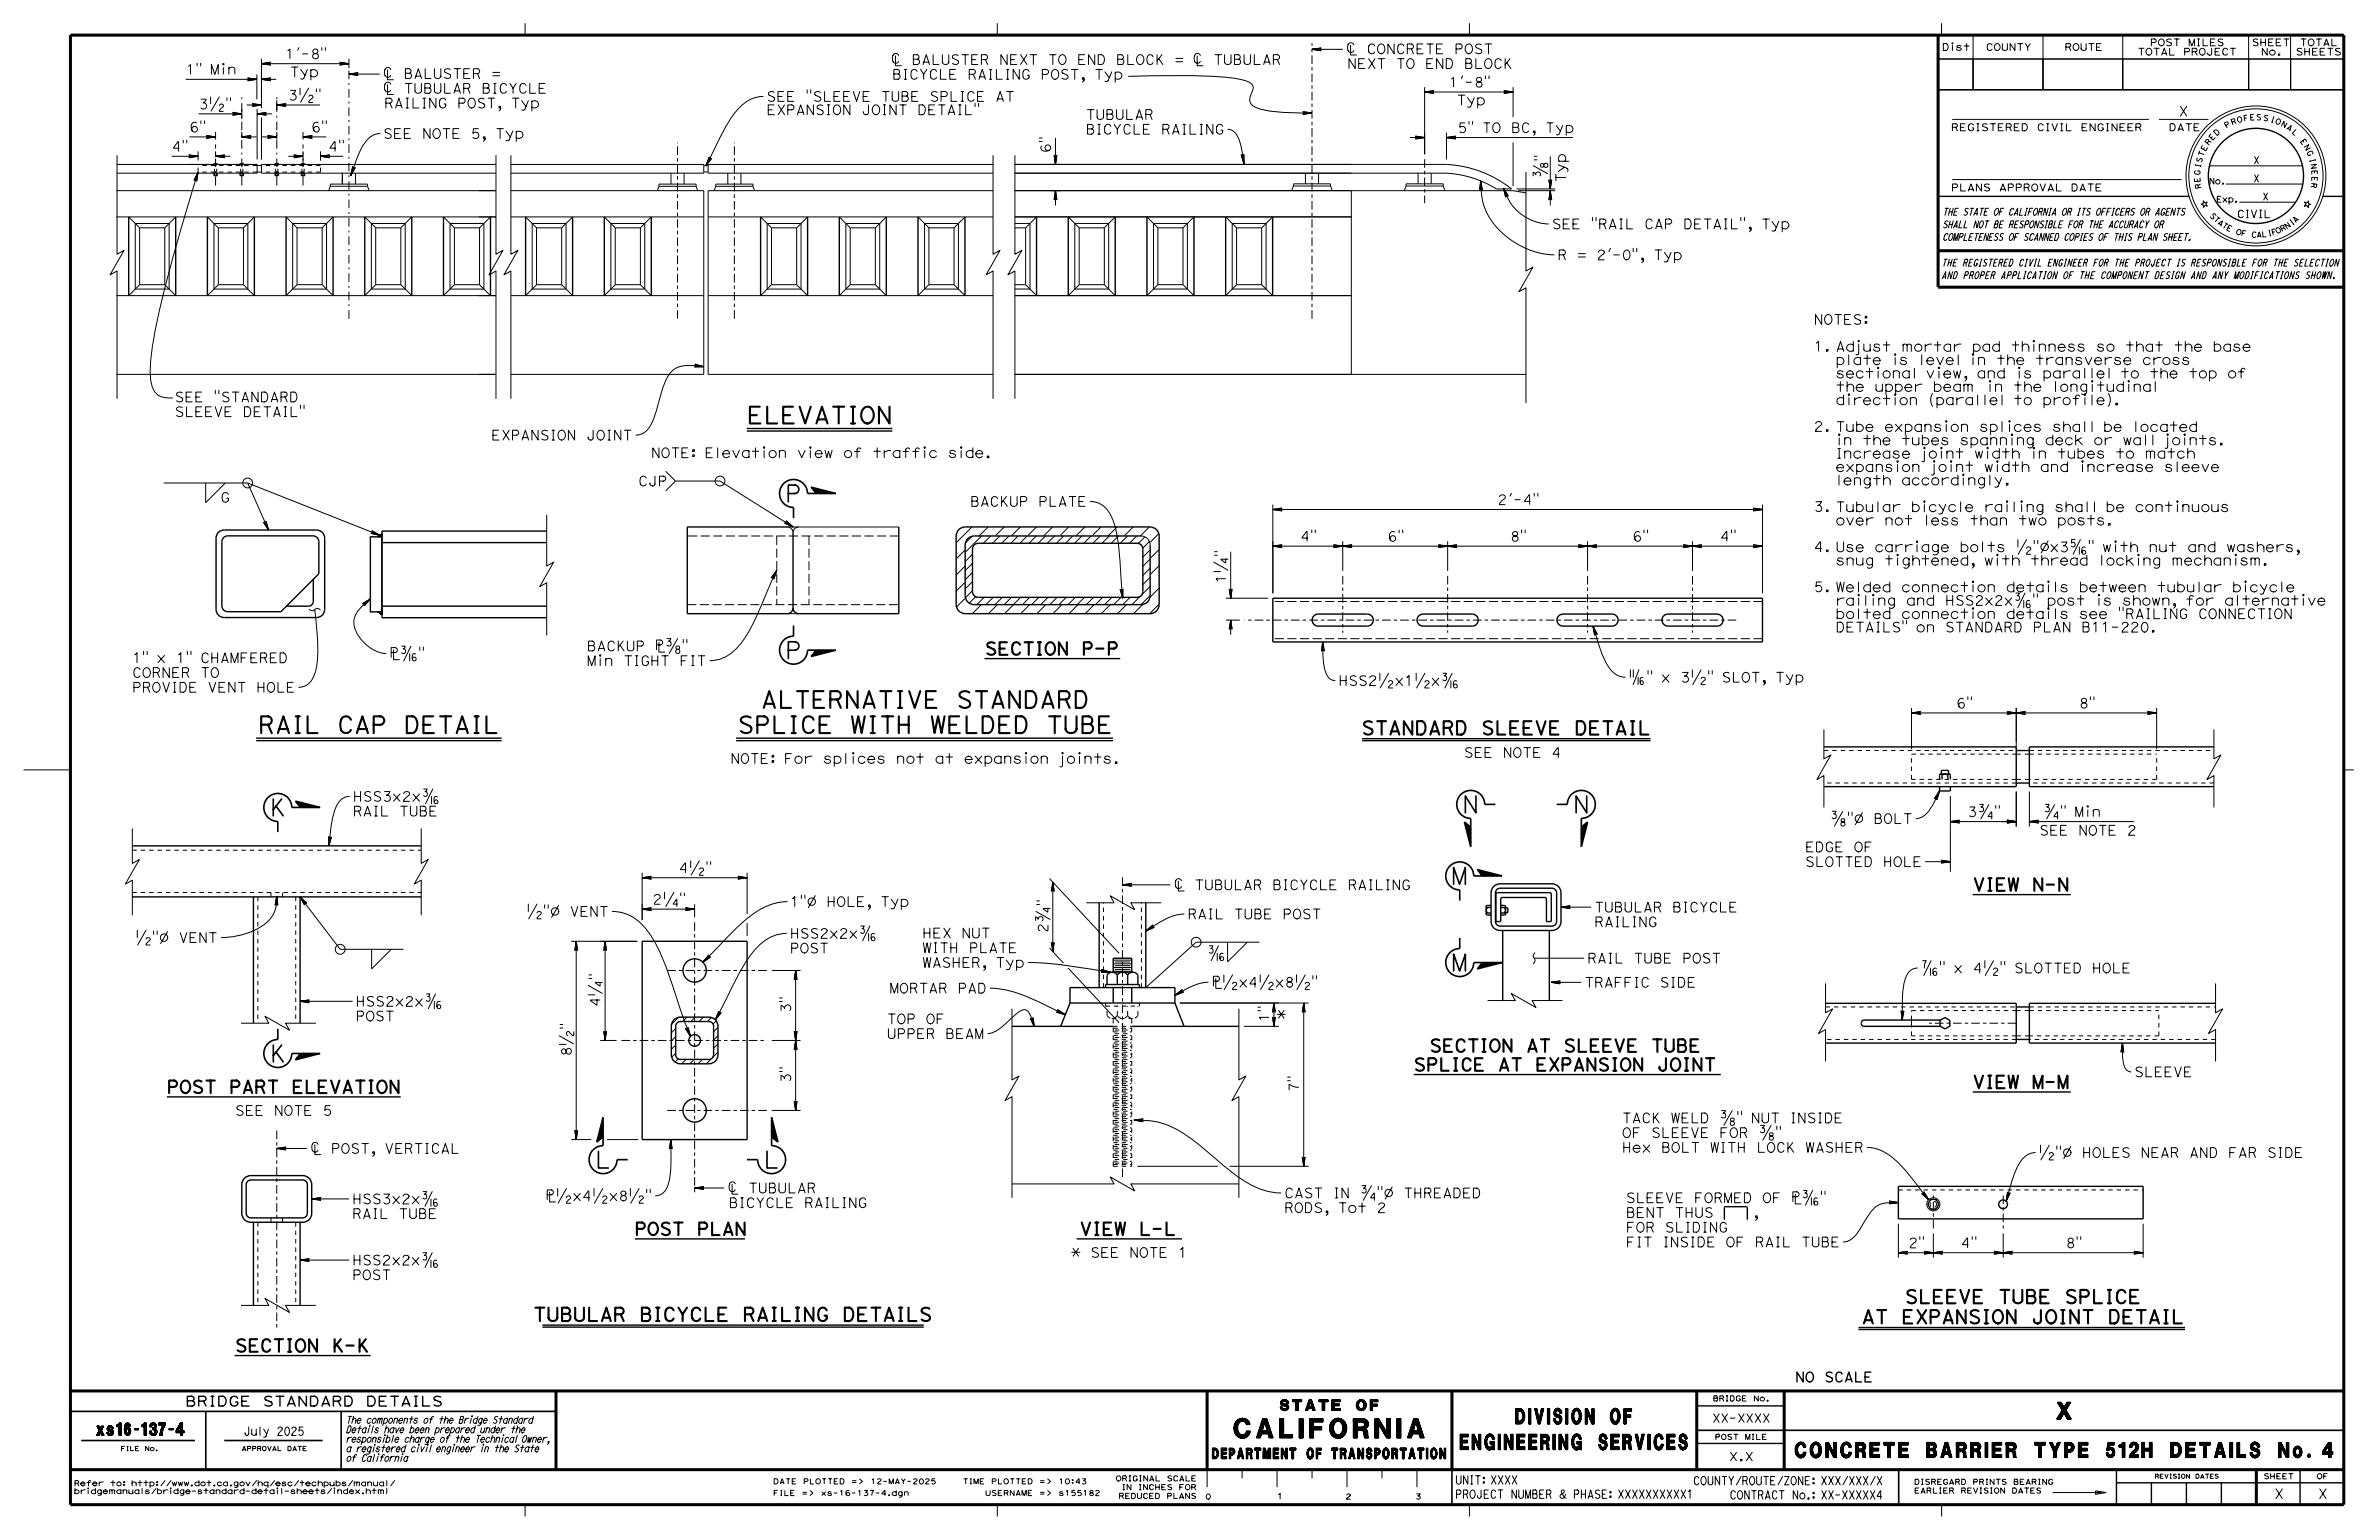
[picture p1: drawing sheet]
<svg xmlns="http://www.w3.org/2000/svg" width="432mm" height="279mm" viewBox="0 0 432 279" stroke-linecap="round" stroke-linejoin="round" font-family="sans-serif">
<defs><g id="words">
<text font-size="3.5" x="224" y="260.9">CALIFORNIA</text>
<g font-size="3">
<text x="135.6" y="76.8">ELEVATION</text>
<text x="142.5" y="91">P</text>
<text x="142.5" y="119.5">P</text>
<text x="138.1" y="128.4">ALTERNATIVE STANDARD</text>
<text x="46.9" y="133">RAIL CAP DETAIL</text>
<text x="133.9" y="133">SPLICE WITH WELDED TUBE</text>
<text x="48.9" y="148">K</text>
<text x="265.4" y="147.5">N</text>
<text x="285.5" y="147.5">N</text>
<text x="263.4" y="160.4">M</text>
<text x="263.4" y="176.2">M</text>
<text x="48.9" y="192.7">K</text>
<text x="108" y="211.9">L</text>
<text x="138.6" y="211.9">L</text>
<text x="373.3" y="257.5">X</text>
</g>
<g font-size="2.8">
<text x="265" y="263">ENGINEERING SERVICES</text>
<text x="275.1" y="258.3">DIVISION OF</text>
</g>
<text font-size="2.7" x="325.8" y="264.4">CONCRETE BARRIER TYPE 512H DETAILS No. 4</text>
<g font-size="2.4">
<text x="247.1" y="133.3">STANDARD SLEEVE DETAIL</text>
<text x="96.7" y="239.7">TUBULAR BICYCLE RAILING DETAILS</text>
<text x="345.7" y="236.5">SLEEVE TUBE SPLICE</text>
<text x="337.9" y="240.1">AT EXPANSION JOINT DETAIL</text>
</g>
<g font-size="2.3">
<text x="178.8" y="118.8">SECTION P-P</text>
<text x="358.1" y="161.6">VIEW N-N</text>
<text x="259.5" y="190.8">SECTION AT SLEEVE TUBE</text>
<text x="256.6" y="194.3">SPLICE AT EXPANSION JOINT</text>
<text x="358" y="197.4">VIEW M-M</text>
<text x="30.3" y="198.3">POST PART ELEVATION</text>
<text x="115.2" y="224.1">POST PLAN</text>
<text x="196" y="224.1">VIEW L-L</text>
<text x="42.7" y="245.3">SECTION K-K</text>
</g>
<text font-size="2.2" x="17.6" y="260.4">xs16-137-4</text>
<g font-size="1.9">
<text x="232.3" y="255.9">STATE OF</text>
<text x="220" y="264.7">DEPARTMENT OF TRANSPORTATION</text>
</g>
<g font-size="1.8">
<text x="51.7" y="10.7">1'-8&quot;</text>
<text x="33.7" y="13.5">1&quot; Min</text>
<text x="52.6" y="13.9">Typ</text>
<text x="161.9" y="14.4">BICYCLE RAILING POST, Typ</text>
<text x="244.5" y="12.4">NEXT TO END BLOCK</text>
<text x="262.9" y="15.8">1'-8&quot;</text>
<text x="34.4" y="23.9">6&quot;</text>
<text x="36" y="19.8">3½&quot;</text>
<text x="52.3" y="18.2">3½&quot;</text>
<text x="56.5" y="23.9">6&quot;</text>
<text x="69.7" y="19.6">RAILING POST, Typ</text>
<text x="139.1" y="20.8">EXPANSION JOINT DETAIL&quot;</text>
<text x="139.1" y="18.4">SEE &quot;SLEEVE TUBE SPLICE AT</text>
<text x="197.1" y="21.7">TUBULAR</text>
<text x="264.4" y="19">Typ</text>
<text x="395.4" y="21.1">X</text>
<text x="69.5" y="25.1">SEE NOTE 5, Typ</text>
<text x="190.7" y="27.8" transform="rotate(-90 190.7 27.8)">6&quot;</text>
<text x="197.1" y="24.3">BICYCLE RAILING</text>
<text x="264.5" y="24.1">5&quot; TO BC, Typ</text>
<text x="284.2" y="33.1" transform="rotate(-90 284.2 33.1)">Typ</text>
<text x="281.7" y="41.5">SEE &quot;RAIL CAP DETAIL&quot;, Typ</text>
<text x="282.7" y="47.1">R = 2'-0&quot;, Typ</text>
<text x="329.2" y="58.8">NOTES:</text>
<text x="329.2" y="63.7">1. Adjust mortar pad thinness so that the base</text>
<text x="333.2" y="71">the upper beam in the longitudinal</text>
<text x="333.2" y="68.6">sectional view, and is parallel to the top of</text>
<text x="333.2" y="66.2">plate is level in the transverse cross</text>
<text x="31.7" y="75.6">SLEEVE DETAIL&quot;</text>
<text x="31.7" y="72.9">SEE &quot;STANDARD</text>
<text x="333.2" y="73.4">direction (parallel to profile).</text>
<text x="89.2" y="79.8">EXPANSION JOINT</text>
<text x="118.2" y="83">NOTE: Elevation view of traffic side.</text>
<text x="329.2" y="78.2">2. Tube expansion splices shall be located</text>
<text x="333.2" y="83.1">Increase joint width in tubes to match</text>
<text x="333.2" y="80.7">in the tubes spanning deck or wall joints.</text>
<text x="115.8" y="88.2">CJP</text>
<text x="333.2" y="88">length accordingly.</text>
<text x="333.2" y="85.6">expansion joint width and increase sleeve</text>
<text x="40" y="91.1">G</text>
<text x="176.1" y="91.9">BACKUP PLATE</text>
<text x="271.8" y="91.5">2'-4&quot;</text>
<text x="329.2" y="92.8">3. Tubular bicycle railing shall be continuous</text>
<text x="333.2" y="95.3">over not less than two posts.</text>
<text x="251.9" y="98.2">6&quot;</text>
<text x="274.1" y="98.2">8&quot;</text>
<text x="296.3" y="98.2">6&quot;</text>
<text x="329.2" y="100.1">4. Use carriage bolts ½&quot;Øx3?&quot; with nut and washers,</text>
<text x="222.5" y="105.9" transform="rotate(-90 222.5 105.9)">1¼</text>
<text x="329.2" y="107.3">5. Welded connection details between tubular bicycle</text>
<text x="333.2" y="102.5">snug tightened, with thread locking mechanism.</text>
<text x="333.2" y="112.2">bolted connection details see &quot;RAILING CONNECTION</text>
<text x="333.2" y="109.8">railing and HSS2x2x?&quot; post is shown, for alternative</text>
<text x="70.7" y="119.5">Â?&quot;</text>
<text x="106.5" y="118.1">BACKUP Â?&quot;</text>
<text x="333.2" y="114.7">DETAILS&quot; on STANDARD PLAN B11-220.</text>
<text x="24" y="125.6">PROVIDE VENT HOLE</text>
<text x="24" y="122.9">CORNER TO</text>
<text x="24" y="120.2">1&quot; x 1&quot; CHAMFERED</text>
<text x="106.5" y="120.8">Min TIGHT FIT</text>
<text x="242.9" y="124.4">HSS2½x1½x?</text>
<text x="295.4" y="123.8">?&quot; x 3½&quot; SLOT, Typ</text>
<text x="355.1" y="128.5">6&quot;</text>
<text x="377.3" y="128.5">8&quot;</text>
<text x="265.7" y="137.4">SEE NOTE 4</text>
<text x="132.6" y="138.5">NOTE: For splices not at expansion joints.</text>
<text x="64" y="148.1">RAIL TUBE</text>
<text x="64" y="145.4">HSS3x2x?</text>
<text x="332.1" y="149.4">?&quot;Ø BOLT</text>
<text x="357.1" y="148.2">3¾&quot;</text>
<text x="370.8" y="148.2">¾&quot; Min</text>
<text x="327.6" y="154.5">EDGE OF</text>
<text x="370.1" y="151.5">SEE NOTE 2</text>
<text x="327.6" y="157.2">SLOTTED HOLE</text>
<text x="95.5" y="166.3">½&quot;Ø VENT</text>
<text x="118.4" y="164">2¼&quot;</text>
<text x="143.4" y="164.5">1&quot;Ø HOLE, Typ</text>
<text x="215.5" y="166.7">RAIL TUBE POST</text>
<text x="289.4" y="165.5">TUBULAR BICYCLE</text>
<text x="24.5" y="171">½&quot;Ø VENT</text>
<text x="143.4" y="172.9">POST</text>
<text x="143.4" y="170.2">HSS2x2x?</text>
<text x="167.4" y="172.8">WITH PLATE</text>
<text x="167.4" y="170.2">HEX NUT</text>
<text x="190.2" y="169.2" transform="rotate(-90 190.2 169.2)">2¾</text>
<text x="289.4" y="168.1">RAILING</text>
<text x="167.4" y="175.5">WASHER, Typ</text>
<text x="287.6" y="179.1">TRAFFIC SIDE</text>
<text x="288.1" y="174.7">RAIL TUBE POST</text>
<text x="348.5" y="176.5">?&quot; x 4½&quot; SLOTTED HOLE</text>
<text x="64.5" y="185.2">POST</text>
<text x="64.5" y="182.6">HSS2x2x?</text>
<text x="143.5" y="183.8" transform="rotate(-90 143.5 183.8)">3&quot;</text>
<text x="161" y="185.7">TOP OF</text>
<text x="161.4" y="180.2">MORTAR PAD</text>
<text x="230.3" y="185.5" transform="rotate(-90 230.3 185.5)">1&quot;</text>
<text x="231.7" y="185">*</text>
<text x="103.7" y="191.7" transform="rotate(-90 103.7 191.7)">8½</text>
<text x="161" y="188.4">UPPER BEAM</text>
<text x="143.5" y="196.5" transform="rotate(-90 143.5 196.5)">3&quot;</text>
<text x="387.4" y="195.4">SLEEVE</text>
<text x="42.6" y="202.4">SEE NOTE 5</text>
<text x="235.7" y="198.2" transform="rotate(-90 235.7 198.2)">7&quot;</text>
<text x="294.4" y="203.7">TACK WELD ?&quot; NUT INSIDE</text>
<text x="294.4" y="209.1">Hex BOLT WITH LOCK WASHER</text>
<text x="294.4" y="206.4">OF SLEEVE FOR ?&quot;</text>
<text x="369.9" y="210">½&quot;Ø HOLES NEAR AND FAR SIDE</text>
<text x="63.9" y="221.1">RAIL TUBE</text>
<text x="63.9" y="218.4">HSS3x2x?</text>
<text x="132.3" y="219.1">BICYCLE RAILING</text>
<text x="233.1" y="220">RODS, Tot 2</text>
<text x="233.1" y="217.3">CAST IN ¾&quot;Ø THREADED</text>
<text x="295.1" y="220.9">BENT THUS</text>
<text x="295.1" y="218.2">SLEEVE FORMED OF Â?&quot;</text>
<text x="295.1" y="226.2">FIT INSIDE OF RAIL TUBE</text>
<text x="295.1" y="223.6">FOR SLIDING</text>
<text x="346.4" y="226.4">2&quot;</text>
<text x="374.9" y="226.4">8&quot;</text>
<text x="63.9" y="232.2">POST</text>
<text x="63.9" y="229.5">HSS2x2x?</text>
<text x="194.4" y="228.1">* SEE NOTE 1</text>
<text x="325.8" y="250.7">NO SCALE</text>
<text x="33.6" y="255.1">BRIDGE STANDARD DETAILS</text>
<text x="412.8" y="271.9">X</text>
<text x="420.7" y="271.9">X</text>
</g>
<g font-size="1.5">
<text x="44.2" y="260.4">July 2025</text>
<text x="310.7" y="258">XX-XXXX</text>
<text x="264.1" y="269.3">UNIT: XXXX</text>
<text x="307.3" y="269.4">COUNTY/ROUTE/ZONE: XXX/XXX/X</text>
<text x="313.8" y="265">X.X</text>
<text x="264.1" y="271.8">PROJECT NUMBER &amp; PHASE: XXXXXXXXXX1</text>
<text x="313.9" y="272">CONTRACT No.: XX-XXXXX4</text>
</g>
<text font-size="1.4" x="406" y="39.5">CIVIL</text>
<g font-size="1.3">
<text x="354.1" y="23.7">REGISTERED CIVIL ENGINEER</text>
<text x="393.6" y="23.7">DATE</text>
<text x="409" y="29.7">X</text>
<text x="354.1" y="34.7">PLANS APPROVAL DATE</text>
<text x="409" y="33">X</text>
<text x="352.5" y="41.3">SHALL NOT BE RESPONSIBLE FOR THE ACCURACY OR</text>
<text x="352.5" y="39.1">THE STATE OF CALIFORNIA OR ITS OFFICERS OR AGENTS</text>
<text x="410.7" y="36.3">X</text>
<text x="352.5" y="43.6">COMPLETENESS OF SCANNED COPIES OF THIS PLAN SHEET.</text>
<text x="352.4" y="50.6">AND PROPER APPLICATION OF THE COMPONENT DESIGN AND ANY MODIFICATIONS SHOWN.</text>
<text x="352.4" y="48.3">THE REGISTERED CIVIL ENGINEER FOR THE PROJECT IS RESPONSIBLE FOR THE SELECTION</text>
<text x="62.8" y="263.4">a registered civil engineer in the State</text>
<text x="62.8" y="261.7">responsible charge of the Technical Owner,</text>
<text x="62.8" y="260">Details have been prepared under the</text>
<text x="62.8" y="258.2">The components of the Bridge Standard</text>
<text x="62.8" y="265.1">of California</text>
</g>
<g font-size="1.2">
<text x="352.5" y="9.2">Dist</text>
<text x="360.4" y="9.2">COUNTY</text>
<text x="374.7" y="9.2">ROUTE</text>
<text x="388" y="10">TOTAL PROJECT</text>
<text x="390.2" y="8.3">POST MILES</text>
<text x="408.7" y="8.3">SHEET</text>
<text x="410.4" y="10">No.</text>
<text x="416.7" y="10">SHEETS</text>
<text x="417.4" y="8.3">TOTAL</text>
</g>
<g font-size="1.1">
<text x="400.9" y="33.4">No.</text>
<text x="402.3" y="36.7">Exp.</text>
</g>
<g font-size="1">
<text x="404.1" y="23.3" transform="rotate(-31 404.1 23.3)">P</text>
<text x="405.1" y="22.7" transform="rotate(-20 405.1 22.7)">R</text>
<text x="406.1" y="22.3" transform="rotate(-15 406.1 22.3)">O</text>
<text x="407.3" y="22" transform="rotate(-10 407.3 22)">F</text>
<text x="408.4" y="21.8" transform="rotate(-4 408.4 21.8)">E</text>
<text x="409.5" y="21.8" transform="rotate(1 409.5 21.8)">S</text>
<text x="410.7" y="21.8" transform="rotate(12 410.7 21.8)">S</text>
<text x="412" y="22.1" transform="rotate(17 412 22.1)">I</text>
<text x="412.9" y="22.3" transform="rotate(22 412.9 22.3)">O</text>
<text x="413.9" y="22.8" transform="rotate(28 413.9 22.8)">N</text>
<text x="414.9" y="23.3" transform="rotate(33 414.9 23.3)">A</text>
<text x="399.6" y="29.6" transform="rotate(-74 399.6 29.6)">S</text>
<text x="399.9" y="28.5" transform="rotate(-69 399.9 28.5)">T</text>
<text x="400.3" y="27.5" transform="rotate(-63 400.3 27.5)">E</text>
<text x="400.9" y="26.4" transform="rotate(-53 400.9 26.4)">R</text>
<text x="401.5" y="25.5" transform="rotate(-47 401.5 25.5)">E</text>
<text x="402.3" y="24.7" transform="rotate(-42 402.3 24.7)">D</text>
<text x="415.9" y="24" transform="rotate(44 415.9 24)">L</text>
<text x="417.4" y="25.6" transform="rotate(55 417.4 25.6)">E</text>
<text x="418.1" y="26.6" transform="rotate(60 418.1 26.6)">N</text>
<text x="418.6" y="27.6" transform="rotate(65 418.6 27.6)">G</text>
<text x="419.2" y="28.9" transform="rotate(76 419.2 28.9)">I</text>
<text x="419.4" y="29.8" transform="rotate(81 419.4 29.8)">N</text>
<text x="399.3" y="31.8" transform="rotate(-85 399.3 31.8)">G</text>
<text x="399.4" y="33.1" transform="rotate(-96 399.4 33.1)">E</text>
<text x="399.4" y="30.5" transform="rotate(-79 399.4 30.5)">I</text>
<text x="399.6" y="34.2" transform="rotate(-101 399.6 34.2)">R</text>
<text x="419.5" y="33.1" transform="rotate(98 419.5 33.1)">R</text>
<text x="419.6" y="30.9" transform="rotate(87 419.6 30.9)">E</text>
<text x="419.6" y="32" transform="rotate(92 419.6 32)">E</text>
<text x="401" y="39.2" transform="rotate(46 401 39.2)">S</text>
<text x="401.7" y="39.9" transform="rotate(41 401.7 39.9)">T</text>
<text x="402.4" y="40.6" transform="rotate(37 402.4 40.6)">A</text>
<text x="403.2" y="41.1" transform="rotate(32 403.2 41.1)">T</text>
<text x="404" y="41.7" transform="rotate(27 404 41.7)">E</text>
<text x="415" y="41.6" transform="rotate(-34 415 41.6)">N</text>
<text x="416" y="40.9" transform="rotate(-38 416 40.9)">I</text>
<text x="416.6" y="40.5" transform="rotate(-43 416.6 40.5)">A</text>
<text x="405.7" y="42.4" transform="rotate(18 405.7 42.4)">O</text>
<text x="406.7" y="42.7" transform="rotate(13 406.7 42.7)">F</text>
<text x="408.6" y="43" transform="rotate(4 408.6 43)">C</text>
<text x="409.6" y="43.1" transform="rotate(-1 409.6 43.1)">A</text>
<text x="410.5" y="43" transform="rotate(-6 410.5 43)">L</text>
<text x="411.7" y="42.9" transform="rotate(-10 411.7 42.9)">I</text>
<text x="412.4" y="42.7" transform="rotate(-15 412.4 42.7)">F</text>
<text x="413.3" y="42.4" transform="rotate(-24 413.3 42.4)">O</text>
<text x="414.2" y="42.1" transform="rotate(-29 414.2 42.1)">R</text>
<text x="310.9" y="254.2">BRIDGE No.</text>
<text x="311.2" y="261.2">POST MILE</text>
<text x="13.4" y="269.6">Refer to: http://www.dot.ca.gov/hq/esc/techpubs/manual/</text>
<text x="140.3" y="269.2">DATE PLOTTED =&gt;</text>
<text x="158" y="269.2">12-MAY-2025</text>
<text x="174.7" y="269.2">TIME PLOTTED =&gt;</text>
<text x="192.1" y="269.2">10:43</text>
<text x="202.5" y="268.7">ORIGINAL SCALE</text>
<text x="347.4" y="269.3">DISREGARD PRINTS BEARING</text>
<text x="410.8" y="268.3">SHEET</text>
<text x="420.5" y="268.3">OF</text>
<text x="13.4" y="271">bridgemanuals/bridge-standard-detail-sheets/index.html</text>
<text x="140.3" y="271.3">FILE =&gt;</text>
<text x="149" y="271.3">xs-16-137-4.dgn</text>
<text x="178.8" y="271.3">USERNAME =&gt;</text>
<text x="192.1" y="271.3">s155182</text>
<text x="203" y="271.9">REDUCED PLANS</text>
<text x="203.6" y="270.3">IN INCHES FOR</text>
<text x="218.8" y="272">0</text>
<text x="231.8" y="271.9">1</text>
<text x="244.2" y="272">2</text>
<text x="256.9" y="272">3</text>
<text x="347.4" y="270.9">EARLIER REVISION DATES</text>
</g>
<g font-size=".8">
<text x="21.9" y="263.2">FILE No.</text>
<text x="43.8" y="263.2">APPROVAL DATE</text>
<text x="391.1" y="268.2">REVISION DATES</text>
</g>
</g></defs>
<g fill="none" stroke="#000" stroke-width=".18">
<path d="M95.3 4.2v2.2M181 4.2v2.2M266.7 4.2v2.2M351.8 10.7h6.3v5.6h-6.3zM351.8 10.7h73.6M352.4 4.2v2.2M358.1 10.7h12.7v5.6h-12.7zM358.1 6.4v9.9M370.8 6.4v9.9M370.8 10.7h14.5v5.6h-14.5zM385.3 10.7h22.8v5.6h-22.8zM385.3 6.4v9.9"/>
<path d="M408.1 6.4v9.9M408.1 10.7h7.7v5.6h-7.7zM415.8 6.4v9.9M415.8 10.7h9.6v5.6h-9.6zM21.1 34.6h68.9M21.1 39.4h68.9M23.4 39.4l1.9 1.9M31.9 39.4l-2 1.9M37.6 39.4l2 1.9M46.2 39.4l-2 1.9M51.9 39.4l2 1.9M60 33.8h6.7"/>
<path d="M60 33.8l-.3 .8M60.5 39.4l-2 1.9M62.1 32.4v1M64.5 32.4v1M66.2 39.4l2 1.9M66.7 33.8v-.4h-6.7v.4M66.7 33.8l.3 .8M74.7 39.4l-1.9 1.9M80.5 39.4l2 1.9M89 39.4l-2 1.9M92.7 34.6h35v33.3h-35M92.7 39.4h35"/>
<path d="M92.7 29.8h35v1.6h-35M95.4 39.4l2 1.9M103.9 39.4l-2 1.9M109.7 39.4l2 1.9M118.2 39.4l-2 1.9M119.6 33.8l-.3 .8M119.6 33.8h6.7M119.6 33.8v-.4h6.7v.4M121.8 31.4v2M124.2 31.4v2M126.3 33.8l.3 .8M127.7 30.1h.8"/>
<path d="M127.7 31.2h.8M128.5 39.4h51.7M129.9 33.8l-.3 .8M129.9 33.8h6.8M129.9 33.8v-.4h6.8v.4M132.1 31.4v2M134.5 31.4v2M136.7 33.8l.3 .8M138.1 39.4l1.9 1.9M146.6 39.4l-2 1.9M152.3 39.4l2 1.9M160.9 39.4l-2 1.9"/>
<path d="M166.6 39.4l2 1.9M175.1 39.4l-1.9 1.9M180.2 29.8h-51.7v1.6h51.7M180.2 34.6h-51.7v33.3h51.7M184.2 34.6h90.4l2.4 .4M184.2 39.4h61.1M184.2 29.8h78.3a20.6 20.6 0 0 1 11.9 4.5h-2.8a19.1 19.1 0 0 0-9.1-2.9h-78.3M188.1 39.4l-1.9 1.9M193.9 39.4l2 1.9M202.4 39.4l-2 1.9M208.2 39.4l2 1.9M216.7 39.4l-2 1.9"/>
<path d="M222.5 39.4l1.9 1.9M231 39.4l-2 1.9M234.8 33.8l-.4 .8M234.8 33.8h6.7M236.9 31.4v2M239.3 31.4v2M241.5 33.8l.3 .8M241.5 33.8v-.4h-6.7v.4M245.3 34.6v33.3M255.2 33.8l-.3 .8M255.2 33.8h6.8M257.4 31.4v2"/>
<path d="M259.8 31.4v2M262 33.8l.3 .8M262 33.8v-.4h-6.8v.4M354.3 32.6h41.7M354.3 21.7h35.7M391.9 21.7h9M399.9 36.4l.3 .4 .4-.1-.2 .3 .2 .4-.4-.1-.3 .4v-.5l-.4-.1 .4-.2zM401 30.1h16.9M404 33.4h14M406.5 36.7h10.2M418.3 36.7l.4 .1 .3-.3v.4l.4 .2-.4 .1v.5l-.3-.4-.4 .1 .2-.4zM21.1 53.6h68.9"/>
<path d="M24.5 40.5h6.2v11.9h-6.2zM25.3 41.3v10.4M25.3 51.7l-1.9 1.9M25.3 41.3h4.6M25.3 51.7h4.6M29.9 41.3v10.4M29.9 51.7l2 1.9M38.8 40.5h6.2v11.9h-6.2zM39.6 41.3v10.4M39.6 51.7l-2 1.9M39.6 41.3h4.6M39.6 51.7h4.6"/>
<path d="M44.2 41.3v10.4M44.2 51.7l2 1.9M53.1 40.5h6.2v11.9h-6.2zM53.9 51.7l-2 1.9M53.9 41.3v10.4M53.9 41.3h4.6M53.9 51.7h4.6M58.5 41.3v10.4M58.5 51.7l2 1.9M67.4 40.5h6.2v11.9h-6.2zM68.2 41.3h4.6M68.2 51.7h4.6"/>
<path d="M68.2 41.3v10.4M68.2 51.7l-2 1.9M72.8 41.3v10.4M72.8 51.7l1.9 1.9M81.7 40.5h6.1v11.9h-6.1zM82.5 41.3h4.5M82.5 51.7h4.5M82.5 41.3v10.4M82.5 51.7l-2 1.9M87 41.3v10.4M87 51.7l2 1.9M92.7 53.6h35"/>
<path d="M96.6 40.5h6.1v11.9h-6.1zM97.4 41.3v10.4M97.4 41.3h4.5M97.4 51.7h4.5M97.4 51.7l-2 1.9M101.9 41.3v10.4M101.9 51.7l2 1.9M110.9 40.5h6.1v11.9h-6.1zM111.7 41.3v10.4M111.7 41.3h4.5M111.7 51.7h4.5M111.7 51.7l-2 1.9"/>
<path d="M116.2 41.3v10.4M116.2 51.7l2 1.9M128.5 53.6h51.7M139.2 40.5h6.2v11.9h-6.2zM140 41.3h4.6M140 51.7h4.6M140 41.3v10.4M140 51.7l-1.9 1.9M144.6 41.3v10.4M144.6 51.7l2 1.9M153.5 40.5h6.2v11.9h-6.2zM154.3 41.3h4.6"/>
<path d="M154.3 51.7h4.6M154.3 41.3v10.4M154.3 51.7l-2 1.9M158.9 41.3v10.4M158.9 51.7l2 1.9M167.8 40.5h6.2v11.9h-6.2zM168.6 41.3h4.6M168.6 51.7h4.6M168.6 41.3v10.4M168.6 51.7l-2 1.9M173.2 41.3v10.4M173.2 51.7l1.9 1.9"/>
<path d="M184.2 53.6h61.1M184.2 40.5h2.8v11.9h-2.8M184.2 41.3h2M184.2 51.7h2M186.2 41.3v10.4M186.2 51.7l1.9 1.9M195.1 40.5h6.1v11.9h-6.1zM195.9 41.3h4.5M195.9 51.7h4.5M195.9 41.3v10.4M195.9 51.7l-2 1.9M200.4 51.7l2 1.9"/>
<path d="M200.4 41.3v10.4M209.4 40.5h6.1v11.9h-6.1zM210.2 41.3h4.5M210.2 51.7h4.5M210.2 41.3v10.4M210.2 51.7l-2 1.9M214.7 41.3v10.4M214.7 51.7l2 1.9M223.7 40.5h6.1v11.9h-6.1zM224.4 41.3v10.4M224.4 51.7l-1.9 1.9M224.4 41.3h4.6"/>
<path d="M224.4 51.7h4.6M229 51.7l2 1.9M229 41.3v10.4M21.1 67.9h68.9M184.2 67.9h92.8M29.7 87.6h15.3M37.3 87.6v3.6l3.6-3.6M45 87.6l3.7 8.6M45 87.6l24 9.5M47.9 94.8l.8 1.4M48 94.8l.7 1.4M48.1 94.8l.6 1.4"/>
<path d="M48.1 94.8h-.3l.9 1.4M48.1 94.8l.2-.3 .4 1.7M48.2 94.7l.5 1.5M48.3 94.6l.4 1.6M67.4 96.7l1.6 .4M67.5 96.6l1.5 .5M67.5 96.3l1.5 .8M67.5 96.4v-.1l1.5 .8M67.5 96.4l.1 .2-.3 .2 1.7 .3M67.5 96.4l1.5 .7M67.6 96.5l1.4 .6M68.6 97.4h.1"/>
<path d="M68.6 97.4l.7-.5v.5zM68.7 97.3v.1M68.8 97.3v.1M68.8 97.2v.2M68.9 97.2v.2M68.9 97.1v.3M69 97.1v.3M69.1 97v.4M69.2 97v.4M69.2 96.9v.5M69.3 96.9v.5M99.2 93.4v9.3l1.3-.7-2.5 4.4 1.2-.7v9.6"/>
<path d="M120.8 85.5l1.8 1.8M122.6 87.3h8.1l13.2 8.3M122.6 87.3l-1.8 1.8M142.5 94.9l1.4 .7M142.5 94.9h-.1l1.5 .7M142.6 94.8l1.3 .8M142.7 94.8l1.2 .8M142.7 94.8l-.2 .1M142.7 94.8v-.3l1.2 1.1M142.7 94.7l1.2 .9M142.7 94.6l1.2 1M142.7 94.5l1.2 1.1"/>
<path d="M145 95.6a1.03 1.03 0 0 0-1.1 1 1.04 1.04 0 0 0-1-1h20.2M175.1 99.8l-1.5 1.5M176.4 95.6l-2.9 2.9M176.5 97.3l-1.3 1.2M178.2 97.2l-3 3M179.3 95.6l-1.6 1.6M179.8 97.2l-1.3 1.4M181.5 97.2l-1.4 1.4M182.3 95.6l-1.5 1.5M183.1 97.2l-1.3 1.4M184.8 97.2l-1.3 1.4M185.2 95.6l-1.6 1.6"/>
<path d="M186.4 97.2l-1.3 1.4M188.1 97.2l-1.3 1.4M188.1 95.6l-1.5 1.5M189.8 97.2l-1.4 1.4M191.1 95.6l-1.6 1.5M191.4 97.2l-1.3 1.4M193.1 97.2l-1.4 1.4M194 95.6l-1.5 1.5M194.7 97.2l-1.3 1.4M196.4 97.2l-1.3 1.4M196.9 95.6l-1.6 1.6M197.8 91a4.3 4.3 0 0 1 4.1 3.2 32.7 32.7 0 0 1 1.5 10.1l.4 4.2"/>
<path d="M198 97.2l-1.3 1.4M199.7 97.2l-1.3 1.4M199.8 95.6l-1.4 1.4M201.3 97.2l-1.3 1.4M202.8 95.6l-1.7 1.7M203 97.2l-1.3 1.4M204.7 97.2l-1.4 1.4M205.7 95.6l-1.5 1.5M206.3 97.2l-1.3 1.4M207.1 97.2a1.66 1.66 0 0 1 1.7 1.7M207.8 97.4l-1.2 1.2M208.6 95.6l-1.6 1.6"/>
<path d="M208.6 98.2l-1.2 1.2M208.8 99.8l-1.4 1.3M210.3 96.8l-1.5 1.6M210.4 99.7l-1.6 1.6M231 91.5v16.1M231 92.4h88.9M231 92.4l1.6 .1M231 92.4l1.6 .2M231 92.4l1.7 .3-.1-.1M231 99.1h88.9M231 99.1l1.6 .1M231 99.1l1.7 .3-.1-.2"/>
<path d="M231 92.4l1.7 .2M231 99.1l1.7 .2M232.6 92.4h-1.6M232.6 99l-1.6 .1M232.6 92.3v.3M232.6 92.3l-1.6 .1M232.6 92.3l.1-.1-1.7 .2M232.6 98.9v.3M232.6 98.9l-1.6 .2M232.6 98.9l.1-.1-1.7 .3M232.7 92.2l-1.7 .2M232.7 98.9l-1.7 .2"/>
<path d="M242.1 98.9l3.2 .4M242.1 99.2l-.1 .2 3.4-.6-.2 .3 .1 .1M242.1 98.9v.3M242.1 98.9l-.1-.1 1.7 .3M242.1 98.9l3.2 .3M242.2 99l3.1 .2M243.7 99.1l1.7 .3-.1-.2M243.7 99.1l-1.6 .1M243.7 99.1l-1.5 .1M243.7 98.2v5.4M243.7 99.1l-1.6 .2M245.3 99l-1.6 .1"/>
<path d="M245.3 98.9l-1.6 .2M261.1 98.9l3.3 .4M261.2 98.9l-.1-.1 3.3 .6-.1-.2M261.2 98.9v.3M261.2 98.9l3.1 .3M261.2 99l3.1 .2M262.8 99.1l-1.6 .1M262.8 98.2v5.4M262.8 99.1l-1.7 .2M264.3 99l-1.5 .1M264.3 98.9v.3M264.3 98.9l-1.5 .2"/>
<path d="M264.3 98.9l.1-.1-3.3 .6 .1-.2M264.4 98.9l-1.6 .2M286.5 98.9l3.3 .4M286.6 98.9l3.1 .3M286.6 98.9l-.1-.1 3.3 .6-.1-.2M286.6 98.9v.3M286.6 99l3.1 .2M288.1 98.2v5.4M288.1 99.1l-1.6 .2M288.1 99.1l-1.5 .1M289.7 99l-1.6 .1M289.7 98.9l-1.6 .2"/>
<path d="M289.7 98.9l.1-.1-3.3 .6 .1-.2M289.7 98.9v.3M289.8 98.9l-1.7 .2M305.6 98.9l3.2 .4M305.6 98.9l-.1-.1 3.4 .6-.1-.2M305.6 98.9v.3M305.6 98.9l3.2 .3M305.7 99l3 .2M307.2 99.1l-1.5 .1M307.2 99.1l-1.6 .1M307.2 98.2v5.4M307.2 99.1l-1.6 .2"/>
<path d="M308.7 99l-1.5 .1M308.8 98.9v.3M308.8 98.9l-1.6 .2M308.8 98.9l.1-.1-3.4 .6 .1-.2M318.3 92.2l1.6 .2M318.3 98.9l1.6 .2M318.3 92.3v.3M318.3 92.3l1.6 .1M318.3 92.3l-.1-.1 1.7 .2M318.3 98.9v.3M318.3 98.9l-.1-.1 1.7 .3M318.4 92.4h1.5"/>
<path d="M318.4 99l1.5 .1M319.9 91.5v16.1M319.9 92.4l-1.6 .2M319.9 92.4l-1.7 .3 .1-.1M319.9 99.1l-1.6 .2M319.9 99.1l-1.6 .1M319.9 99.1l-1.7 .3 .1-.2M319.9 92.4l-1.5 .1M319.9 99.1l-1.5 .1M56.1 110.5a.89 .89 0 0 0 1.4-.1l.7 .2M57.1 110.6a43.6 43.6 0 0 1 .4 10.1 5.2 5.2 0 0 1-1.6 3.5l-.8 .4-.9 .1M65.9 109.6h.2"/>
<path d="M67.2 108.7l-1.1 1M67.2 108.7l-1.1 1.1M67.2 108.7l-1.4 .8M67.2 108.7l-1.4 .8 .1 .1M67.2 108.7l-1.1 .9M67.2 108.7l-1 .9a4.5 4.5 0 0 0-2 3.6 6.8 6.8 0 0 0 5.9 5.4M67.2 108.7l-1.1 1.2M67.2 108.7l-1.2 .9M67.2 108.7l-1.1 1.2v-.3M67.2 108.7l-1.3 .9M141 103.5l-1 1.3M141 103.5l-.6 1.4"/>
<path d="M141 103.5l-.7 1.4M141 103.5l-.7 1.3M141 103.5l-1 1.3h.3M141 103.5l-.6 1.2a83.1 83.1 0 0 1-5.3 11.1 7.7 7.7 0 0 1-6.3 4.1M141 103.5l-.6 1.5M141 103.5l-.8 1.3M141 103.5l-.5 1.6-.2-.3M141 103.5l-.9 1.3M142.9 111.3h2.1M175.1 105.7l-1.6 1.6M175.1 108.6l-1.6 1.6M175.2 102.7l-1.7 1.6"/>
<path d="M176.5 107.2l-1.3 1.3M176.5 100.6l-1.3 1.3M176.5 102.2l-1.3 1.3M176.5 103.9l-1.3 1.3M176.5 105.5l-1.3 1.3M177.1 108.3l-1.2 1.1M178.1 109.7l-1.6 1.6M178.6 108.4l-1.3 1.3M180.3 108.4l-1.3 1.3M181 109.7l-1.6 1.6M181.9 108.4l-1.3 1.3M183.6 108.4l-1.3 1.3"/>
<path d="M185.2 108.4l-2.9 2.9M186.9 109.7l-1.6 1.6M186.9 108.4l-1.3 1.3M188.6 108.4l-1.4 1.3M189.9 109.7l-1.7 1.6M190.2 108.4l-1.3 1.3M191.9 108.4l-1.4 1.3M192.7 109.8l-1.6 1.5M193.5 108.4l-1.3 1.3M195.2 108.4l-1.3 1.3M195.6 109.7l-1.6 1.6M196.8 108.4l-1.3 1.3"/>
<path d="M198.5 108.4l-1.3 1.3M198.6 109.7l-1.6 1.6M200.1 108.4l-1.3 1.3M201.6 109.6l-1.7 1.7M201.8 108.4l-1.3 1.3M203.4 106.9l.4 1.6M203.4 107l.4 1.5M203.4 107l-.1-.1 .5 1.6M203.4 107h.2M203.5 108.4l-1.4 1.3M203.5 107l.3 1.5M203.6 107l.2 1.5"/>
<path d="M203.7 106.9l.1 1.6M203.7 106.9l-.1 .1M203.7 106.9l.1-.1v1.7M203.8 106.9v1.6M204.5 109.7l-1.7 1.6M205.1 108.4l-1.3 1.3M206.9 108.2l-1.5 1.5M207.3 109.7l-1.6 1.6M208.8 108l-1.7 1.7M208.8 104.7l-1.4 1.4M208.8 103.1l-1.4 1.3M208.8 101.4l-1.4 1.3"/>
<path d="M208.8 106.4l-1.5 1.5M210.4 102.6l-1.6 1.6M210.4 109.6l-1.7 1.7M210.4 106.7l-1.6 1.6M222.5 108.5h7.6M222.5 112.5h2.5M223.2 106.9l.2 1.6M223.2 106.9h-.1l.3 1.6M223.2 114.1h.3M223.2 106.9h.3M223.3 107l.1 1.5M223.4 112.5l-.2 1.6"/>
<path d="M223.4 100.1v8.4M223.4 112.5v2.7M223.4 112.5l.2 1.6M223.4 112.5l-.1 1.5M223.4 112.5l.3 1.7-.2-.1M223.4 112.5v1.5M223.4 112.5l-.3 1.7 .1-.1M223.4 112.5l.1 1.6M223.4 107v1.5M223.5 106.9l-.1 1.6M223.5 106.9h.2l-.3 1.6M223.6 106.9l-.2 1.6"/>
<path d="M240.1 116.5l-.3 1.7 .2-.1M240.1 116.5l-.2 1.6M240.1 116.5v2.6a7.1 7.1 0 0 0 1.1 3.9l.5 .3 .7 .2M240.1 116.5l.2 1.6M240.1 116.5l-.1 1.5M240.1 116.5l-.1 1.6M240.1 116.5l.3 1.6h-.1M240.1 116.5v1.5M240.1 116.5l.1 1.5M240.1 118l-.1 .1M240.1 118l.2 .1M289.1 113.6l1 3.2a10.5 10.5 0 0 0 3.2 5.5l.8 .4 .9 .2"/>
<path d="M289.1 113.6l.8 1.5M289.1 113.6l.5 1.5M289.1 113.6l.4 1.5M289.1 113.6l.8 1.5h-.1M289.1 113.6l.4 1.6M289.1 113.6l.5 1.4M289.1 113.6l.3 1.7 .1-.2M289.1 113.6l.6 1.4M289.1 113.6l.7 1.5M289.6 115l-.1 .1M289.6 115l.2 .1M4.3 139.7h8.5"/>
<path d="M331 132.3v5.4l1.3-.7-2.5 4.4 1.2-.7v5.8M346.9 128.5v7.4M346.9 129.3h44.5M346.9 129.3l1.6 .1M346.9 129.3l1.6 .2M346.9 129.3l1.7 .3-.1-.1M346.9 129.3l1.7 .3M348.5 129.3h-1.6M348.5 129.2l-1.6 .1M348.5 129.2l.1-.1-1.7 .2M348.5 129.2v.3M348.6 129.1l-1.7 .2"/>
<path d="M364.3 129.1l3.3 .5M364.4 129.2v.3M364.4 129.2l3.1 .3M364.4 129.2l-.1-.1 3.3 .5-.1-.1M364.4 129.3l3.1 .1M366 128.5v7.4M366 129.3l-1.7 .3M366 129.3l-1.6 .2M367.5 129.3l-3.1 .1M367.5 129.2l.1-.1-3.3 .5 .1-.1M367.5 129.2v.3M367.5 129.2l-1.5 .1"/>
<path d="M367.6 129.1l-1.6 .2M389.8 129.1l1.6 .2M389.9 129.2v.3M389.9 129.2l-.1-.1 1.6 .2M389.9 129.2l1.5 .1M389.9 129.3h1.5M391.4 129.3l-1.5 .2M391.4 128.5v7.4M391.4 129.3l-1.6 .3M391.4 129.3l-1.6 .3 .1-.1M391.4 129.3l-1.5 .1M401.8 132.3v5.4l1.3-.7-2.5 4.4 1.2-.7v5.8"/>
<path d="M425.4 139.7h1.8M24 150.3v6.3l1.3-.7-2.5 4.5 1.2-.7v6.3M59.7 151.8v1.7M59.8 151.9l-.1 1.6M59.9 152l-.3-.2 .1 1.7M59.9 152l-.2 1.5M60 151.9l-.3 1.6M60 151.9l-.1 .1M60 151.9l.2-.1-.5 1.7M60.1 151.9l-.4 1.6M63.5 144.5a2.71 2.71 0 0 0-2.5 1.9 25.6 25.6 0 0 0-1.3 7.1M76.5 150.3v6.3l1.2-.7-2.5 4.5 1.3-.7v6.3"/>
<path d="M116.6 159.2h19M116.6 158.4v8.5M116.6 159.2l1.5 .1M116.6 159.2l1.5 .2M116.6 159.2l1.6 .3-.1-.1M116.6 159.2l1.6 .3M118.1 159.2h-1.5M118.1 159.1v.3M118.1 159.1l-1.5 .1M118.1 159.1l.1-.1-1.6 .2M118.2 159l-1.6 .2M134 159l1.6 .2"/>
<path d="M134 159.1v.3M134 159.1l-.1-.1 1.7 .2M134 159.1l1.6 .1M134.1 159.2h1.5M135.6 159.2l-1.6 .2M135.6 159.2l-1.5 .1M135.6 158.4v7.4M135.6 159.2l-1.6 .3M135.6 159.2l-1.7 .3 .1-.1M190.5 159.4l12.6 13.5M349.4 156.3h4.6M351.4 144.9l.1 .1"/>
<path d="M352 143.5l-1 2.2a4.2 4.2 0 0 1-3.3 2.8M352 143.5l-.5 1.6M352 143.5l-.7 1.4M352 143.5l-.8 1.4M352 143.5l-.4 1.6-.1-.1M352 143.5l-.9 1.4M352 143.5l-.6 1.4M352 143.5l-.9 1.4h.3M352 143.5l-.5 1.5M352.4 156.1l1.6 .2M352.4 156.2l.1 .1M352.4 156.2l-.1-.1 1.7 .2"/>
<path d="M352.4 156.2l1.6 .1M352.5 156.3h1.5M352.5 156.3l-.1 .2M354 149.1h12M354 156.3l-1.5 .1M354 149.1l1.7 .2-.1-.1M354 156.3l-1.6 .2M354 144.4v13.8M354 149.1h1.5M354 149.1l1.6 .1M354 156.3l-1.7 .3 .1-.1M354 149.1l1.6 .2"/>
<path d="M355.5 149l-1.5 .1M355.6 148.9v.3M355.6 148.9l-1.6 .2M355.6 148.9l.1-.1-1.7 .3M364.3 148.9l1.7 .2M364.4 148.9v.3M364.4 148.9l1.6 .2M364.4 148.9l-.1-.1 1.7 .3M364.4 149l1.6 .1M366 149.1h-1.6M366 143.6v6.4M366 149.1l-1.7 .2"/>
<path d="M366 149.1l-1.6 .1M366 149.1l-1.7 .2 .1-.1M368.3 149.1h19M368.3 143.6v6.4M368.3 149.1h1.6M368.3 149.1l1.6 .1M368.3 149.1l1.7 .2-.1-.1M368.3 149.1l1.7 .2M369.9 149l-1.6 .1M369.9 148.9v.3M369.9 148.9l-1.6 .2M369.9 148.9l.1-.1-1.7 .3"/>
<path d="M370 148.9l-1.7 .2M50.2 164.1l-.2 .1M50.2 164.1l.1 .1M50.2 162.6l-.3 1.6h.1M50.2 162.6v1.5M50.2 162.6l.1 1.6M50.2 162.6l-.2 1.6M50.2 162.6a5.8 5.8 0 0 1-3.6 6 14.9 14.9 0 0 1-6.5 1.5M50.2 162.6l.2 1.6M50.2 162.6l-.1 1.5M50.2 162.6l.3 1.7-.2-.1M54.5 162.7l1 1.2"/>
<path d="M54.5 162.7l.9 1.2M54.5 162.7l.8 1.4M54.5 162.7l.8 1.5 .1-.3M54.5 162.7l1.2 1.2h-.3M54.5 162.7l.8 1.3M54.5 162.7l1.1 1.2M54.5 162.7l7.2 9.5h11.5M67.5 172.2v3.6l3.5-3.6M103.7 170.8h12M104.6 170.8l.1 1.5M104.6 170.8l-.3 1.7 .1-.1M104.6 170.8l.1 1.6"/>
<path d="M104.6 170.8l-.2 1.6M104.6 170.8v36M104.6 170.8l.2 1.6M104.6 170.8l-.1 1.5M104.6 170.8l.3 1.7-.2-.1M104.7 172.4h-.3M109.8 170.8l.2 1.6M109.8 170.8l-.2 1.6M109.8 170.8v18M109.8 170.8v1.5M109.8 170.8l-.1 1.6M109.8 170.8l.3 1.7-.1-.1"/>
<path d="M109.8 170.8l.1 1.5M109.8 170.8l-.3 1.7 .2-.1M110 172.4h-.3M111.1 165.4a8.2 8.2 0 0 1 6.8 4 50.3 50.3 0 0 1 5.2 12.5l2.2 6.1M116.6 164.9h9.5M116.6 164.9l1.5 .1M116.6 164.9l1.5 .2M116.6 164.9l1.6 .3-.1-.1M116.6 164.9l1.6 .3M118.1 164.9h-1.5M118.1 164.8v.3M118.1 164.8l-1.5 .1"/>
<path d="M118.1 164.8l.1-.1-1.6 .2M118.2 164.7l-1.6 .2M124.4 164.7l1.7 .2M124.5 164.8v.3M124.5 164.8l-.1-.1 1.7 .2M124.5 164.8l1.6 .1M124.5 164.9h1.6M126.1 164.9l-1.6 .1M126.1 164.9l-1.6 .2M126.1 164.1v2.3M126.1 164.9l-1.7 .3M126.1 164.9l-1.7 .3 .1-.1"/>
<path d="M128.6 173.3l-1 1.3M128.6 173.4l-1 1.2M128.7 173.5l-1.1 1.1M128.7 173.6l-.1-.4-1 1.4M128.7 173.6l-1.1 1M128.7 173.6h.1M128.8 173.6l-1.2 1M128.8 173.6h.2l-1.4 1M128.9 173.6l-1.3 1M135.6 167.5v2.3M140.1 176.1h5.2M142.8 169.3a8.2 8.2 0 0 0-6.5 3.9 83.6 83.6 0 0 0-5.8 10.6l-.7 1.2"/>
<path d="M142.9 163.6a12.3 12.3 0 0 0-8.3 3.9l-7 7.1M144.4 176.1v25.4M144.4 176.1l.2 1.6M144.4 176.1l-.1 1.5M144.4 176.1l-.1 1.6M144.4 176.1l.3 1.6h-.1M144.4 176.1l.1 1.5M144.4 176.1l-.3 1.6h.2M144.4 176.1l-.2 1.6M144.6 177.7h-.3M179.7 179.3a21.8 21.8 0 0 1 9.2 2.7l4.5 2.1M190.5 172l12.6 13.6"/>
<path d="M190.9 171l.2 1.7M190.9 171.1h.3M190.9 161.6h.3M190.9 171.1l.2 1.6M190.9 171.1l-.1-.1 .3 1.7M191 171.1l.1 1.6M191.1 160l.2 1.7M191.1 160l-.1 1.6M191.1 160l-.2 1.6M191.1 160l.3 1.7-.2-.1M191.1 160v12.7M191.1 160l.1 1.6"/>
<path d="M191.1 160l-.3 1.7 .1-.1M191.1 160l-.2 1.7M191.2 171.1l-.1 1.6M191.2 171.1l.2-.1-.3 1.7M191.3 171l-.2 1.7M197.2 163.8h5l-.7-1.3 4.5 2.6-.7-1.3h5.5M202.1 174.2h3.3M202.1 174.9h3.3M202.1 175.5h3.3M202.1 176.2h3.3M202.3 174.5h2.8M202.3 175.2h2.8"/>
<path d="M202.3 175.9h2.8M203.7 160.5h8.7M203.7 160.5l1.6 .1M203.7 160.5l1.6 .2M203.7 160.5l1.7 .3-.1-.1M203.7 160.5l1.7 .2M203.7 160.5h1.5M205.2 160.5l.1 .2M205.3 160.5h-1.6M205.3 160.4l-1.6 .1M205.3 160.4l.1-.1-1.7 .2M205.3 160.4l-.1 .1"/>
<path d="M205.4 160.3l-1.7 .2M209.2 168l-1.2 .9M209.2 168v.1M209.2 168v-.2l-1.2 1.1M209.2 168.1l-1.2 .8M209.2 167.9l-1.2 1M209.2 168.1l.2 .1M209.3 168.2l-1.3 .7M209.4 168.2l-1.4 .7M209.4 168.2l.1 .1-1.5 .6M209.5 168.2l-1.5 .7M214.6 179.8l-1.3 .8"/>
<path d="M214.6 179.8l.1 .1M214.6 179.7v.1M214.6 179.7l-1.3 .9M214.6 179.7v-.2l-1.3 1.1M214.6 179.6l-1.3 1M214.6 179.9l-1.3 .7M214.7 179.9l.2 .1-1.6 .6M214.7 179.9l-1.4 .7M214.8 180l-1.5 .6M215 165.8a12.3 12.3 0 0 0-6.3 2.7l-.7 .4M219.3 178.2a13.2 13.2 0 0 0-6 2.4M222.8 170.9v3.6l3.6-3.6"/>
<path d="M228.6 170.9h-11.5l-9.1 8.3M278.5 173.8h9M278.6 172.8a.89 .89 0 0 0 0 1.4l-.3 .7M281.5 178.2h5.5M281.5 178.2l1.6 .1M281.5 178.2l1.6 .2M281.5 178.2l1.7 .3-.1-.1M281.5 178.2l1.7 .2M281.5 178.2h1.5M283 178.2l.1 .2M283.1 178.2h-1.6M283.1 178.1l-1.6 .1"/>
<path d="M283.1 178.1l.1-.2-1.7 .3M283.1 178.1l-.1 .1M283.2 178l-1.7 .2M283.3 164.6h1.5M283.3 164.6l1.7 .3-.1-.2M283.3 164.6l1.7 .2M283.3 164.6h5.5M283.3 164.6l1.6 .1M284.8 164.6l.1 .1M284.9 164.5l-1.6 .1M284.9 164.4l-.1 .2M284.9 164.4l-1.6 .2"/>
<path d="M284.9 164.4l.1-.1-1.7 .3M285 164.4l-1.7 .2M331.3 178.4v5.3l1.3-.7-2.5 4.5 1.2-.7v5.8M348.1 175.6a2.41 2.41 0 0 0-2.3 2 26.7 26.7 0 0 0-.5 7.5M402.1 178.4v5.3l1.3-.7-2.5 4.5 1.2-.7v5.8M43.7 185.6h5.1l-.7-1.2 4.4 2.5-.7-1.3h5.5M54.5 181.7l1.6 .2v-.1M54.5 181.7l1.6 .2M54.5 181.7h9.5M54.5 181.7h1.5M54.5 181.7l1.6 .1M56 181.7l.1 .1"/>
<path d="M56 181.6l-1.5 .1M56.1 181.5l-1.6 .2M56.1 181.5v-.1l-1.6 .3M56.1 181.5l-.1 .2M108.9 188.8h3M109.6 187.1l.2 1.7M109.7 187.2l.1 1.6M109.7 187.2l-.2-.1 .3 1.7M109.7 187.2h.3M109.8 187.2v1.6M109.9 187.2l-.1 1.6M110 187.2l.1-.1-.3 1.7"/>
<path d="M110 187.2l-.2 1.6M110 187.1l-.2 1.7M122.6 191.1l-.7 .7M122.6 186.6l-.8 .8M122.6 188.1l-.8 .8M122.6 189.6l-.8 .8M123.1 192.1l-.6 .6M123.2 184.6l-1.3 1.3M124.5 186.6l.8 1.4M124.5 192.2l-.8 .8M124.6 186.6l.7 1.4M124.7 184.5l-.8 .8"/>
<path d="M124.7 186.7l-.3-.1 .9 1.4M124.7 186.7l.6 1.3M124.8 186.6l.5 1.4M124.8 186.5l.5 1.5M124.8 186.5l-.1 .2M124.8 186.5l.1-.1 .4 1.6M124.9 186.4l.4 1.6M126 192.2l-.8 .8M126.2 184.5l-.8 .8M127.5 192.2l-.8 .8M127.7 184.5l-.8 .8M129.1 192.1l-.9 .9"/>
<path d="M129.1 184.6l-.7 .7M130 185.2l-.6 .6M130.3 186.4l-.8 .8M130.3 187.9l-.8 .8M130.3 189.4l-.8 .8M130.3 190.9l-.9 .9M130.5 183.5l-.7 1.5M130.5 183.6l.1 .1M130.5 183.6l-.7 1.4M130.5 183.6v-.2l-.7 1.6M130.6 183.7l-.8 1.3M130.6 183.7h.3l-1.1 1.3"/>
<path d="M130.7 183.7l-.9 1.3M130.8 183.7l-1 1.3M130.9 183.7l-1.1 1.3M140.1 188.8h5.2M144.2 199.8l.2 1.7M144.2 187.1l.2 1.7M144.3 199.9h.3M144.3 187.2h.3M144.3 199.9l.1 1.6M144.3 199.9l-.2-.1 .3 1.7M144.3 190.4h.3M144.3 187.2l.3 3.2"/>
<path d="M144.3 187.2l-.2-.1 .6 3.3h-.1M144.3 187.2l.1 1.6M144.4 188.8l.2 1.6M144.4 188.8l-.1 1.6M144.4 188.8l.1 1.5M144.4 188.8l-.2 1.6M144.5 199.9l-.1 1.6M144.5 187.2l-.2 3.1M144.6 199.9l-.2 1.6M144.6 187.2l-.2 1.6M144.6 199.9l.1-.1-.3 1.7M144.6 187.2l.1-.1-.6 3.3h.2"/>
<path d="M144.6 199.8l-.2 1.7M144.6 187.1l-.2 1.7M183.7 183v12.9l1.2-.7-2.5 4.5 1.3-.7v18.3M187.1 184.8l.6 1.5M187.2 184.8l.5 1.5M187.3 184.8h-.3l.7 1.5M187.3 184.8l.4 1.5M187.4 184.8l.3 1.5M187.4 184.7l.3 1.6M187.4 184.7l-.1 .1M187.4 184.7l.1-.1 .2 1.7M187.5 184.7l.2 1.6"/>
<path d="M187.7 186.3l-.5-1.7a1.81 1.81 0 0 0-1.3-1.4 5.4 5.4 0 0 0-2.6 1.8 10.3 10.3 0 0 1-3.2 2.4l-.8 .1M191.8 183.6l1.6 .5M191.9 183.6l1.5 .5M191.9 183.6l-.2 .1 1.7 .4M191.9 183.5l1.5 .6M192 183.2l1.4 .9M192 183.3l1.4 .8M192 183.4l1.4 .7M192 183.5l-.1 .1M192 183.5l1.4 .6M192 183.5v-.4l1.4 1M214.1 182h23.4"/>
<path d="M224.9 183v12.9l1.2-.7-2.5 4.5 1.3-.7v18.3M225.8 186.2h6.3M231 184.6l.2 1.6M231.1 184.6l.1 1.6M231.1 184.6l-.2-.1 .3 1.7M231.1 184.6h.3l-.2 1.6M231.2 184.7v1.5M231.2 182l-.2 1.6M231.2 182l.2 1.6M231.2 182v1.5M231.2 182l-.1 1.6M231.2 182l.3 1.7"/>
<path d="M231.2 182v4.2M231.2 182l.1 1.5M231.2 182l-.3 1.7 .2-.1M231.2 182l.2 1.6h-.3M231.3 184.7l-.1 1.5M231.4 184.6l-.2 1.6M231.5 184.5l-.3 1.7M236.6 182l-.2 1.7 .1-.1M236.6 182l.2 1.6M236.6 182l-.2 1.6M236.6 182v29.6M236.6 182v1.5"/>
<path d="M236.6 182l-.1 1.6M236.6 182l.3 1.7-.1-.1M236.6 182l.1 1.5M236.8 183.6h-.3M270 181.5h5l-.7-1.2 4.5 2.5-.7-1.3h5.5M345.1 183.4l.2 1.7M345.2 183.5l.1 .1M345.2 183.5l.1 1.6M345.2 183.5l-.2-.1 .3 1.7M345.3 183.6v1.5M345.4 183.5l-.1 1.6M345.4 183.5l-.1 .1"/>
<path d="M345.4 183.5l.2-.1-.3 1.7M345.5 183.4l-.2 1.7M346.9 185.1v1.1M385.2 190.7l.2 .1M385.2 189.2v1.6a6.2 6.2 0 0 0 .6 3.1l.4 .4 .6 .2M385.2 189.2l.2 1.7M385.2 189.2l-.1 1.6M385.2 189.2l.3 1.7-.1-.1M385.2 189.2l-.2 1.7M385.2 189.2l.2 1.6M385.2 189.2l.1 1.6M385.2 189.2l-.3 1.7 .3-.2"/>
<path d="M385.2 189.2v1.5M50.2 208.4l1.7 .2M50.2 208.4h5.5M50.2 208.4h1.6M50.2 208.4l1.6 .1M50.2 208.4l1.7 .2-.1-.1M50.2 208.4h1.5M51.7 208.4l.1 .1M51.8 208.3l-1.6 .1M51.8 208.2l-1.6 .2M51.8 208.2l.1-.1-1.7 .3M51.8 208.2l-.1 .2"/>
<path d="M51.9 208.2l-1.7 .2M56.6 217.5h6.7M56.6 217.5l1.5 .1M56.6 217.5l1.6 .2M56.6 217.5l1.7 .3-.1-.1M56.6 217.5h1.5M58.1 217.5l.1 .2M58.1 217.4l-1.5 .1M58.2 217.4l-.1 .1M58.2 217.4l-1.6 .1M58.2 217.4l.1-.2-1.7 .3M58.2 217.3l-1.6 .2"/>
<path d="M103.7 206.8h3.6M104.4 205.1l.2 1.7M104.4 205.2l.2 1.6M104.4 205.2l-.1-.1 .3 1.7M104.4 205.2h.3M104.5 205.2l.1 1.6M104.7 205.2l-.1 1.6M104.7 205.2l.2-.1-.3 1.7M104.8 205.1l-.2 1.7M110.2 206.8h5.6M121.7 208.3h-.1M121.8 206.8l-.1 1.5"/>
<path d="M121.8 206.8a29.4 29.4 0 0 1-.6 8.3 2.41 2.41 0 0 1-2.3 1.9M121.8 206.8l.2 1.6M121.8 206.8l.2 1.6-.3-.1M121.8 206.8l-.2 1.5M121.8 206.8l-.3 1.6 .1-.1M121.8 206.8v1.5M121.8 206.8l.1 1.5M121.8 206.8l-.3 1.6M126.1 215.5h5.3M126.1 215.5l1.5 .1M126.1 215.5l1.6 .2M126.1 215.5l1.7 .3-.1-.1"/>
<path d="M126.1 215.5h1.5M127.6 215.5l.1 .2M127.6 215.5h-1.5M127.7 215.4l-.1 .1M127.7 215.4l-1.6 .1M127.7 215.4l.1-.1-1.7 .2M127.7 215.3l-1.6 .2M140.1 201.5h5.2M183.7 214.8h18.5l-.7-1.3 4.5 2.6-.7-1.3h19.6M205.8 203.2l1.7 .3-.2-.3M205.8 203.2l1.6 .3M205.8 203.2a15.2 15.2 0 0 1 10.7 3.6l5.1 4.2a23.1 23.1 0 0 0 7.9 5l1.5 .3 1.5 .1"/>
<path d="M205.8 203.2l1.6 .1M205.8 203.2l1.7-.2-.2 .2M205.8 203.2l1.6 .2M205.8 203.2h1.5M206.4 211.6h14.6M207.4 203.2h-1.6M207.4 203.1l-1.6 .1M207.5 203l-1.7 .2M223.2 211.6h14.3M236.4 210l.2 1.6M236.5 210l.1 1.6M236.5 210l-.1-.1 .2 1.7"/>
<path d="M236.6 210.1v1.5M236.7 210.1l-.1 1.5M236.8 210h-.3M236.8 210l.1-.1-.3 1.7M236.8 210l-.2 1.6M338.9 208.2a8.4 8.4 0 0 1 5.8 2.9l1.6 1.8 3.8 4.7M342.9 217.9l1.7 .3M343 218l.1 .2M343 218l-.1-.1 1.7 .3M343 218l1.6 .2M343 218.1l1.6 .1M343.1 218.2l-.1 .1"/>
<path d="M343.1 218.2h1.5M344.6 218.2a5.3 5.3 0 0 0-4.9 1.5l-1.6 2.4a6.8 6.8 0 0 1-2.8 3.1l-.8 .1M344.6 218.2l-1.6 .1M344.6 218.2h-1.6M344.6 218.2l-1.7 .2M344.6 218.2l-1.7 .2 .1-.1M348.8 216.5l1.3 1.1M348.9 216.5l1.2 1.1M349 216.5l1.1 1.1M349.1 216.5l-.3 .1 1.3 1M349.1 216.5l1 1.1M349.1 216.4l1 1.2"/>
<path d="M349.1 216.4v.1M349.1 216.4l.1-.2 .9 1.4M349.2 216.3l.9 1.3M350.4 217.6h1l.5 .9-.5 .9h-1l-.5-.9zM364.4 216.3l-.3 1.6M364.5 216.4l-.4 1.5M364.5 216.4l-.1-.2-.3 1.7M364.5 216.4l.1 .1M364.6 216.5l-.5 1.4M364.7 216.5l-.6 1.4M364.7 216.5h-.1M364.7 216.5l.2-.1-.8 1.5"/>
<path d="M364.8 216.4l-.7 1.5M369.5 209.1a3.4 3.4 0 0 0-2.9 1.8 27.4 27.4 0 0 0-2.5 7M43.7 236.8h5.1l-.7-1.2 4.4 2.5-.7-1.3h5.5M54.5 228.6l1.6 .3v-.1M54.5 228.6l1.6 .2M54.5 228.6h8.9M54.5 228.6l1.5 .1M54.5 228.6h1.5M56 228.6l.1 .2M56 228.5l-1.5 .1M56.1 228.5l-1.6 .1M56.1 228.5v-.2l-1.6 .3"/>
<path d="M56.1 228.5l-.1 .1M56.1 228.4l-1.6 .2M344.6 227.3l1.6 .2M344.6 227.3h44.4M344.6 222v6.2M344.6 227.3l1.5 .1M344.6 227.3l1.6 .1M344.6 227.3l1.6 .3v-.2M346.1 227.2l-1.5 .1M346.2 227.1l-1.6 .2M346.2 227.1v-.1l-1.6 .3M346.2 227.1v.3"/>
<path d="M349.3 227.1l3.2 .4M349.3 227.1l3.2 .3M349.3 227.1v.3M349.3 227.1l-.1-.1 1.7 .3M349.4 227.2l3.1 .2M350.9 227.3l-1.5 .1M350.9 227.3l1.7 .3-.1-.2M350.9 223.8v4.4M350.9 227.3l-1.6 .2M350.9 227.3l-1.6 .1M352.5 227.2l-1.6 .1M352.5 227.1v.3"/>
<path d="M352.5 227.1l-1.6 .2M352.5 227.1l.1-.1-3.4 .6 .1-.2M362 227.1l3.2 .4M362 227.1l3.2 .3M362 227.1v.3M362 227.1l-.1-.1 1.7 .3M362 227.2l3.1 .2M363.6 227.3l-1.6 .1M363.6 223.8v4.4M363.6 227.3l-1.6 .2M363.6 227.3l1.7 .3-.1-.2M365.1 227.2l-1.5 .1"/>
<path d="M365.2 227.1v.3M365.2 227.1l-1.6 .2M365.2 227.1l.1-.1-3.4 .6 .1-.2M387.4 227.1l1.6 .2M387.4 227.1v.3M387.4 227.1l-.1-.1 1.7 .3M387.4 227.2l1.6 .1M389 227.3l-1.6 .1M389 222v6.2M389 227.3l-1.6 .2M389 227.3l-1.7 .3 .1-.2M95.3 273v2.1"/>
<path d="M181 273v2.1M219.1 266.6v3.2M225.4 266.6v1.6M231.8 266.6v3.2M238.1 266.6v1.6M244.5 266.6v3.2M250.8 266.6v1.6M257.2 266.6v3.2M266.7 273v2.1M352.4 273v2.1M372.6 270.8h8.8M380.4 270.5l1.9 .3-1.9 .3z"/>
<path d="M380.7 270.7l.6 .1-.6 .1z"/>
<circle cx="409.5" cy="31.9" r="12.7"/>
<circle cx="409.5" cy="31.9" r="12.2"/>
<circle cx="45" cy="87.6" r=".89"/>
<circle cx="130.7" cy="87.3" r=".89"/>
<circle cx="61.7" cy="172.2" r=".89"/>
<circle cx="217.1" cy="170.9" r=".89"/>
<circle cx="350.9" cy="218.5" r="1.19"/>
<circle cx="350.9" cy="218.5" r=".89"/>
</g>
<g fill="none" stroke="#000" stroke-width=".25">
<path d="M351.8 16.3h73.6M23.4 39.4v14.2M31.9 39.4v14.2M37.6 39.4v14.2M46.2 39.4v14.2M51.9 39.4v14.2M60.5 39.4v14.2M66.2 39.4v14.2M74.7 39.4v14.2M80.5 39.4v14.2M89 39.4v14.2M95.4 39.4v14.2"/>
<path d="M103.9 39.4v14.2M109.7 39.4v14.2M118.2 39.4v14.2M138.1 39.4v14.2M146.6 39.4v14.2M152.3 39.4v14.2M160.9 39.4v14.2M166.6 39.4v14.2M175.1 39.4v14.2M188.1 39.4v14.2M193.9 39.4v14.2M202.4 39.4v14.2"/>
<path d="M208.2 39.4v14.2M216.7 39.4v14.2M222.5 39.4v14.2M231 39.4v14.2M351.8 35.6h45.5M421.6 35.6h3.8M135.5 78.2h26.5M135.5 77.7h26.5M39.6 96.6l.5-.3 .6-.1h16.7a1.48 1.48 0 0 1 1.5 1.4v13a1.48 1.48 0 0 1-1.5 1.4h-16.7a1.48 1.48 0 0 1-1.5-1.4v-13l.1-.5zM40.5 97.7l.5-.4 .3-.1h15.5a1.06 1.06 0 0 1 1.1 1.1v5.8l-6.9 6.9h-9.7a1.06 1.06 0 0 1-1-1.1v-11.6zM67.2 97.4h2.1v13.6h-2.1zM69.3 98.4h29.9"/>
<path d="M99.2 96.4h-29.9v15.7h29.9M142.9 95.6h-18.2v15.7h18.2a1.03 1.03 0 0 0 1-1M143.9 96.6v13.7M163.1 95.6v15.7h-18.1a1.03 1.03 0 0 1-1.1-1M174 96.1l.6-.4 .6-.1h33.5a1.66 1.66 0 0 1 1.7 1.7v12.4a1.66 1.66 0 0 1-1.7 1.6h-33.5a1.66 1.66 0 0 1-1.7-1.6v-12.4l.2-.7zM176.9 98.8l.7-.2h28.8a1.05 1.05 0 0 1 1 1v7.7a1.05 1.05 0 0 1-1 1.1h-28.8a1.05 1.05 0 0 1-1.1-1.1v-7.7l.1-.3zM207.1 97.2h-30.3a1.66 1.66 0 0 0-1.6 1.7v9.2a1.66 1.66 0 0 0 1.6 1.6h30.3a1.65 1.65 0 0 0 1.7-1.7v-9.1M52 110h4M178.7 119.5h24.6M231 108.5h88.9v8h-88.9zM238.4 111.9l.5-.4 .3-.1h9a1.09 1.09 0 0 1 1.1 1.1 1.09 1.09 0 0 1-1.1 1.1h-9a1.09 1.09 0 0 1-.9-.6 1.09 1.09 0 0 1 .1-1.1zM257.4 111.9l.5-.4 .4-.1h8.9a1.09 1.09 0 0 1 1.1 1.1 1.09 1.09 0 0 1-1.1 1.1h-8.9a1.09 1.09 0 0 1-1-.6 1.09 1.09 0 0 1 .1-1.1z"/>
<path d="M282.8 111.9l.5-.4 .4-.1h8.9a1.09 1.09 0 0 1 1.1 1.1 1.09 1.09 0 0 1-1.1 1.1h-8.9a1.09 1.09 0 0 1-1-.6 1.09 1.09 0 0 1 .1-1.1zM301.9 111.9l.5-.4 .3-.1h9a1.09 1.09 0 0 1 1.1 1.1 1.09 1.09 0 0 1-1.1 1.1h-9a1.09 1.09 0 0 1-.9-.6 1.09 1.09 0 0 1 .1-1.1zM46.5 134.4h44.6M46.5 133.9h44.6M133.6 134.4h68.4M133.6 133.9h68.4M247.2 134.4h52.4M247.2 134h52.4M331 135.5h35v7.2h-35M366 136.2h2.3M401.8 135.5h-33.5v7.2h33.5M24 153.5h52.5"/>
<path d="M352 142.7v.8h2v-.8M352.3 140.4h1.5M352.4 140.4v-.6h1.3v.6M352.5 140.7l-.2-.3-.2 .1-.1 .9M352.5 140.7a.68 .68 0 0 1 1 0M352.5 140.7v.7M353.5 140.7l.3-.3 .1 .1 .1 .9M353.5 140.7v.7M366 142.1h2.3M24 162.7h52.5M46 162.7v22.9M54.5 162.7v22.9"/>
<path d="M116.6 170.8h19v36h-19zM199.5 163.8v15.4M200.7 179.2v-.6h6.1v.6M201.8 176.4h3.8M202.1 176.4v-2.5h3.3v2.5M202.1 179.2v2.8M202.8 176.9a1.06 1.06 0 0 0-1.9 0v1.7M202.8 176.9v1.7M202.8 176.9a1.07 1.07 0 0 1 1.9 0v1.7M204.7 176.9a1.06 1.06 0 0 1 1.8 0v1.7M205.4 179.2v2.8M208 163.8v15.4"/>
<path d="M269.8 164.5v1.3M270 164.6l-.2 .5 .2 .5M270.6 164.3h-.7l-.1 .2 .1 .1h.7M270.6 165.6h-.6l-.2 .2 .2 .2h.6M271.1 160.8l.5-.3 .7-.1h9.4a1.64 1.64 0 0 1 1.6 1.6v5.2a1.63 1.63 0 0 1-1.6 1.6h-9.4a1.63 1.63 0 0 1-1.7-1.6v-5.2l.2-.6zM271.6 162.1l.2-.1h9.6l.2 .2v5h-.9v-4.1l-.3-.3-7.9 .1-.1 .2v4.1h-.9zM271.7 161.4l.6-.3h9.4a.84 .84 0 0 1 .8 .9v5.2a.84 .84 0 0 1-.8 .8h-9.4a.84 .84 0 0 1-.9-.8v-5.2zM272.4 164.3h.7l.2 .2-.2 .1h-.7M272.4 165.6h.7l.2 .2-.2 .2h-.7M272.8 168.8v12.7M273 164.6l.3 .5-.3 .5M273.3 164.5v1.3"/>
<path d="M273.3 164.7h.4v.9h-.4M281.2 168.8v12.7M358.1 162.3h17.7M30.3 199h42.4M122.3 185l.6-.3 .6-.2h5.2a1.63 1.63 0 0 1 1.6 1.7v5.2a1.64 1.64 0 0 1-1.6 1.6h-5.2a1.64 1.64 0 0 1-1.7-1.6v-5.2l.2-.7zM122.9 185.6l.6-.3h5.2a.84 .84 0 0 1 .8 .9v5.2a.84 .84 0 0 1-.8 .8h-5.2a.84 .84 0 0 1-.9-.8v-5.2zM183.7 186.2h18.4M194.2 182v-2.8h19.1v2.8M194.2 182h19.1M194.2 182l-1.7 4.2M205.4 186.2h19.5M213.3 182l1.6 4.2"/>
<path d="M256.6 195h55.7M331.3 182h34.7v7.2h-34.7M338.3 186.2h13.9M352.1 185.1l.9-.5 .9 .5v1.1l-.9 .5-.9-.5zM352.2 185.1h-13.9a.58 .58 0 0 0-.5 .5 .58 .58 0 0 0 .5 .6M358.1 198.1h17.7M366 182.7h2.3M366 188.6h2.3M402.1 182h-33.8v7.2h33.8M44.4 213.8l.5-.4 .6-.1h9.4a1.64 1.64 0 0 1 1.7 1.6v5.2a1.63 1.63 0 0 1-1.7 1.7h-9.4a1.63 1.63 0 0 1-1.6-1.7v-5.2l.1-.6zM44.9 214.3l.6-.2h9.4a.84 .84 0 0 1 .9 .8v5.2a.84 .84 0 0 1-.9 .9h-9.4a.84 .84 0 0 1-.8-.9v-5.2zM313 219.1l.1-.2 4 .1 .1 2.3"/>
<path d="M344.6 215.2h44.4v5.9h-44.4zM46 221.8v15M54.5 221.8v15M115.2 224.8h20M195.4 224.8h19.1M42.6 245.9h24.7M308 255.1h15.8M337.3 241.2h59.3M337.3 240.8h59.3M308 261.9h15.8M384.1 266.6v6.4M384.1 269h41.3"/>
<path d="M390.5 269v4M396.8 269v4M403.2 269v4M417.5 266.6v6.4"/>
<circle cx="409.5" cy="31.9" r="8.6"/>
<circle cx="126.1" cy="176.1" r="2.11"/>
<circle cx="126.1" cy="188.8" r="1.06"/>
<circle cx="126.1" cy="201.5" r="2.11"/>
<circle cx="363.6" cy="218.5" r=".79"/>
</g>
<path d="M12.8 6.4h412.6v266.6h-412.6zM351.8 6.4v45.7h73.6M351.8 45.5h73.6M12.8 252.4h412.6M100.9 252.4v14.2M219.1 252.4v14.2M263.5 252.4v14.2M308 252.4v14.2M323.8 252.4v14.2M12.8 266.6h412.6M409.5 266.7v6.3" fill="none" stroke="#000" stroke-width=".55"/>
<g fill="none" stroke="#000" stroke-width=".3">
<path d="M147.4 88.6l3.6 .9M147.6 88.9l2.6 .6M147.8 89.1l1.7 .4M148 89.3l.8 .2M148.1 89.5l-.9-1.1 4.5 1.1h-5.1a2.54 2.54 0 0 0-2.6-2.5 2.54 2.54 0 0 0-2.5 2.5 2.54 2.54 0 0 0 2.5 2.6v1.9M144 113.5v1.9a2.54 2.54 0 0 0-2.5 2.6 2.54 2.54 0 0 0 2.5 2.5 2.54 2.54 0 0 0 2.6-2.5M146.6 118h5.1l-4.5 1.1 .9-1.1M148.8 118l-.8 .2M149.5 118l-1.7 .4M150.2 118l-2.6 .6M151 118l-3.6 .9M53.8 145.6l3.6 .9"/>
<path d="M54 145.8l2.6 .7M54.2 146.1l1.7 .4M54.4 146.3l.8 .2M54.5 146.5l-.9-1.2 4.5 1.2h-5.1a2.54 2.54 0 0 0-2.6-2.5 2.54 2.54 0 0 0-2.5 2.5 2.54 2.54 0 0 0 2.5 2.5v2M268.3 158l3.6 .9M268.5 158.2l2.7 .7M268.7 158.5l1.7 .4M268.9 158.7l.8 .2M269.1 158.9l-1-1.1 4.5 1.1h-5.1a2.54 2.54 0 0 0-2.6-2.5 2.54 2.54 0 0 0-2.5 2.5 2.54 2.54 0 0 0 2.6 2.6v1.9M265 170.2v1.9a2.54 2.54 0 0 0-2.6 2.5 2.54 2.54 0 0 0 2.5 2.6 2.54 2.54 0 0 0 2.6-2.6h5.1l-4.5 1.2 1-1.2M269.7 174.6l-.8 .2M270.4 174.6l-1.7 .5"/>
<path d="M271.2 174.6l-2.7 .7M271.9 174.6l-3.6 .9M50.4 186.7v1.9a2.54 2.54 0 0 0-2.5 2.5 2.54 2.54 0 0 0 2.5 2.6 2.54 2.54 0 0 0 2.6-2.6h5.1l-4.5 1.2 .9-1.2M55.2 191.1l-.8 .2M55.9 191.1l-1.7 .5M56.6 191.1l-2.6 .7M57.4 191.1l-3.6 .9M109.5 206.3l-1.2 .9 1.2-4.5v5.2a2.54 2.54 0 0 0-2.6 2.5 2.54 2.54 0 0 0 2.6 2.5 2.54 2.54 0 0 0 2.5-2.5h1.9M109.5 203.4l-.9 3.6M109.5 204.2l-.7 2.6M109.5 204.9l-.5 1.7M109.5 205.7l-.2 .7"/>
<path d="M140.1 206.3l1.1 .9-1.1-4.5v5.2a2.54 2.54 0 0 1 2.5 2.5 2.54 2.54 0 0 1-2.5 2.5 2.54 2.54 0 0 1-2.6-2.5h-1.9M140.1 203.4l.9 3.6M140.1 204.2l.6 2.6M140.1 204.9l.4 1.7M140.1 205.7l.2 .7M12.8 256.1h88.1M37.4 256.1v10.5M61.9 256.1v10.5M308 259.5h117.4M14.7 261.4h20.7M40.7 261.4h17.9M263.5 266.6v6.4"/>
<path d="M344.6 266.6v6.4"/>
</g>
<g fill="none" stroke="#000" stroke-width=".18" stroke-dasharray=".8 .7" stroke-linecap="butt">
<path d="M331 136.2h35M346.9 136.8h19.1M366 136.8h2.3M368.3 136.2h33.5M368.3 136.8h23.1M24 154.3h52.5M346.9 141.4v-4.6M366 142.1h-35M366 141.4h-19.1M368.3 141.4h-2.3M391.4 141.4v-4.6M391.4 141.4h-23.1"/>
<path d="M401.8 142.1h-33.5M24 161.9h52.5M46.8 162.7v22.9M49.2 161.9v.8M51.3 161.9v.8M53.7 162.7v22.9M200.3 179.2v-15.4M207.2 179.2v-15.4M200.7 182.5v-.5M200.7 182.5h6.1M200.9 184.2a1.06 1.06 0 0 0 1.9 0M200.9 184.2v-1.7"/>
<path d="M201.8 184.8h3.8M202.1 186.2h3.3M202.1 186.5h3.3M202.1 187.2h3.3M202.1 187.9h3.3M202.1 188.6h3.3M202.1 189.2h3.3M202.1 189.9h3.3M202.1 190.6h3.3M202.1 191.2h3.3M202.1 191.9h3.3M202.1 192.6h3.3"/>
<path d="M202.1 193.3h3.3M202.1 193.9h3.3M202.1 194.6h3.3M202.1 195.3h3.3M202.1 195.9h3.3M202.1 196.6h3.3M202.1 197.3h3.3M202.1 198h3.3M202.1 198.6h3.3M202.1 199.3h3.3M202.1 200h3.3M202.3 186.9h2.8"/>
<path d="M202.3 187.6h2.8M202.3 188.2h2.8M202.3 188.9h2.8M202.3 189.6h2.8M202.3 190.2h2.8M202.3 190.9h2.8M202.3 191.6h2.8M202.3 192.3h2.8M202.3 192.9h2.8M202.3 193.6h2.8M202.3 194.3h2.8M202.3 194.9h2.8"/>
<path d="M202.3 195.6h2.8M202.3 196.3h2.8M202.3 197h2.8M202.3 197.6h2.8M202.3 198.3h2.8M202.3 199h2.8M202.3 199.6h2.8M202.8 184.2v-1.7M202.8 184.2a1.07 1.07 0 0 0 1.9 0M204.7 184.2a1.06 1.06 0 0 0 1.8 0M204.7 184.2v-1.7M206.5 184.2v-1.7"/>
<path d="M206.8 182.5v-.5M331.3 182.7h34.7M346.9 187.9v-1.7M346.9 183.3h19.1M346.9 185.1v-1.8M366 188.6h-34.7M366 187.9h-19.1M366 183.3h2.3M368.3 182.7h33.8M368.3 183.3h23.5M368.3 187.9h-2.3M391.8 187.9v-4.6"/>
<path d="M391.8 187.9h-23.5M402.1 188.6h-33.8M202.1 211.6v-26.8M202.1 211.3h3.3M202.1 210.7h3.3M202.1 200.6h3.3M202.1 201.3h3.3M202.1 201.9h3.3M202.1 202.6h3.3M202.1 203.3h3.3M202.1 204h3.3M202.1 204.6h3.3"/>
<path d="M202.1 205.3h3.3M202.1 206h3.3M202.1 206.6h3.3M202.1 207.3h3.3M202.1 208h3.3M202.1 208.7h3.3M202.1 209.3h3.3M202.1 210h3.3M202.1 211.6h3.3M202.3 210.3h2.8M202.3 211h2.8M202.3 200.3h2.8"/>
<path d="M202.3 200.9h2.8M202.3 201.6h2.8M202.3 202.3h2.8M202.3 202.9h2.8M202.3 203.6h2.8M202.3 204.3h2.8M202.3 205h2.8M202.3 205.6h2.8M202.3 206.3h2.8M202.3 207h2.8M202.3 207.7h2.8M202.3 208.3h2.8"/>
<path d="M202.3 209h2.8M202.3 209.7h2.8M205.4 211.6v-26.8M344.6 215.9h44.4M351.5 218.5a.59 .59 0 0 0-.8-.6 .59 .59 0 0 0-.2 1 .59 .59 0 0 0 1-.2v-.2M46.8 221.8v15M49.2 221.8v-.8M51.3 221.8v-.8M53.7 221.8v15"/>
</g>
<g fill="none" stroke="#000" stroke-width=".18" stroke-dasharray="1.6 .6 .6 .6" stroke-linecap="butt">
<path d="M243.7 104.5v10.3M262.8 104.5v10.3M288.1 104.5v10.3M307.2 104.5v10.3M315.1 112.5h-89.2M121.1 176.1h18.1M126.1 167.3v49.1M112.8 188.8h26.4M366 185.6h-15.9M50.2 205.1v36.3M121.1 201.5h18.1M203.7 213.5v-54.4"/>
<path d="M363.6 216.9v6M350.9 222.9v-6"/>
</g>
<path d="M141 97.2v12.5M146.8 97.2v12.5M163.1 97.2h-38.4M124.7 109.7h38.4M319.9 109.1h-88.9M319.9 115.9h-88.9" fill="none" stroke="#000" stroke-width=".18" stroke-dasharray="1.7 .6" stroke-linecap="butt"/>
<path d="M192.7 174.7h1.5v.9h-1.5z" fill="#fff"/>
<g fill="none" stroke="#000" stroke-width=".18">
<path d="M33.7 14.4h12.9M35.8 11.4v.6M36.4 11.4v.6M38.2 17.5v1.4M39.8 19.1a.37 .37 0 0 1 .5-.2 .37 .37 0 0 1 .2 .5l-.6 .6-.1 .2h.8M39.8 17.5l-1.5 2.7M40.5 12.2v1.3M41.2 17.7v.6M41.8 17.7v.6M43.9 19.8v1.8M44.8 19.1h2.7M45 14.2l1.6 .2"/>
<path d="M45 14.3v.2M45 14.3l-.1-.2 1.7 .3M45 14.3l1.6 .1M45.1 14.3l1.5 .1M45.8 18.8l1.7 .2M45.9 18.9l1.6 .2M45.9 18.9v.3M45.9 18.9l-.1-.1 1.7 .3M45.9 19l1.6 .1M46.6 14.4l-1.5 .1M46.6 14.4l-1.6 .1M46.6 13.5v4.5"/>
<path d="M46.6 14.4l-1.6 .2M46.6 14.4l-1.7 .3 .1-.2M46.7 19.8v9.1M47.5 14.4h2.6M47.5 19.1h-1.6M47.5 10.7v8.9M47.5 11.6h1.5M47.5 11.6l1.6 .1M47.5 11.6l1.6 .2v-.1M47.5 11.6h15.8M47.5 19.1l-1.7 .2M47.5 19.1l-1.7 .2 .1-.1"/>
<path d="M47.5 14.4l1.5 .1M47.5 14.4l1.6 .1M47.5 14.4l1.6 .3v-.2M47.5 19.1l-1.6 .1M47.5 11.6l1.6 .2M47.5 14.4l1.6 .2M49 11.5l-1.5 .1M49 14.3l-1.5 .1M49.1 11.4l-1.6 .2M49.1 11.4v-.1l-1.6 .3M49.1 14.3l-1.6 .1M49.1 14.3v-.2l-1.6 .3"/>
<path d="M49.1 11.4v.3M49.1 14.3v.2M49.1 11.3l-1.6 .3M49.1 14.2l-1.6 .2M50.2 19.1h7.9M50.2 18.2v1.8M50.2 19.1h1.6M50.2 19.1l1.6 .1M50.2 19l1.7 .3-.1-.1M50.2 19l1.7 .3M51.8 19h-1.6M51.8 18.9v.3"/>
<path d="M51.8 18.9l-1.6 .1M51.8 18.9l.1-.1-1.7 .3M51.9 18.8l-1.7 .3M54.3 8.6l-.3 .6M54.5 15.9v1.4M56 17.5a.37 .37 0 0 1 .5-.2 .37 .37 0 0 1 .3 .5l-.7 .6-.1 .2h.8M56 15.9l-1.5 2.7M57.4 16.1v.6M58.1 16.1v.6M58.4 8.6v.6M59.1 8.6v.6M61.7 11.3l1.6 .3"/>
<path d="M61.7 11.4v.3M61.7 11.4v-.1l1.6 .3M61.7 11.4l1.6 .2M61.8 11.5l1.5 .1M63.3 13.4l1.7 .3-.1-.1M63.3 13.4l1.7 .2M63.3 13.4h1.5M63.3 11.6l-1.6 .1M63.3 11.6h-1.5M63.3 13.4h5.6M63.3 13.4l1.6 .1M63.3 13.4l1.6 .2"/>
<path d="M63.3 10.7v1.7M63.3 11.6l-1.6 .2M63.3 11.6l-1.6 .2v-.1M64.8 13.4l.1 .2M64.9 13.4h-1.6M64.9 13.3l-.1 .1M64.9 13.3l-1.6 .1M64.9 13.3l.1-.1-1.7 .2M65 13.2l-1.7 .2M70.3 15.4v1.7h1.1M70.3 12.7v1.8h1.1M70.9 15.3a.6 .6 0 0 0-.8-.3 .6 .6 0 0 0-.3 .7 .67 .67 0 0 0 .2 .8 .67 .67 0 0 0 .8 .1l.1-.2"/>
<path d="M70.9 12.6a.6 .6 0 0 0-.8-.3 .6 .6 0 0 0-.3 .7 .67 .67 0 0 0 .2 .8 .67 .67 0 0 0 .8 .1l.1-.2M73.6 12.5h.6a.44 .44 0 0 1 .4 .3 .44 .44 0 0 1-.2 .5 .51 .51 0 0 1 .3 .5 .51 .51 0 0 1-.4 .4h-.7zM73.6 13.3h.8M73.6 15.1h1.2M74.2 15.1v1.8M75.3 15.1v1.4a.61 .61 0 0 0 .6 .4 .61 .61 0 0 0 .6-.4v-1.4M75.3 14.2l.6-1.7 .6 1.7M75.5 13.8h.9M77.1 15.1h.7a.44 .44 0 0 1 .3 .4 .44 .44 0 0 1-.2 .5 .51 .51 0 0 1 .3 .5 .51 .51 0 0 1-.3 .4h-.8zM77.1 16h.8M77.2 12.5v1.7h1M78.9 15.1v1.4a.61 .61 0 0 0 .5 .4 .61 .61 0 0 0 .6-.4v-1.4"/>
<path d="M78.9 12.5v1.3a.61 .61 0 0 0 .5 .4 .61 .61 0 0 0 .6-.4v-1.3M80.7 15.1v1.8h1.1M81.7 12.6a.58 .58 0 0 0-.6-.1 .58 .58 0 0 0-.4 .5l.5 .3a.47 .47 0 0 1 .6 .3 .47 .47 0 0 1-.3 .6h-.4l-.4-.2M82.4 16.9l.6-1.8 .6 1.8M82.4 12.5h1.2M82.5 16.5h.9M83 12.5v1.7M84.2 16h.7l.4 .9M84.2 13.4h.7M84.9 16a.45 .45 0 0 0 .4-.4 .45 .45 0 0 0-.4-.5h-.7v1.8M85.2 12.5h-1v1.7h1.1M85.9 13.4h.8l.4 .8"/>
<path d="M86.7 13.4a.45 .45 0 0 0 .4-.5 .45 .45 0 0 0-.4-.4h-.8v1.7M87.7 15.1h.7a.44 .44 0 0 1 .3 .4 .44 .44 0 0 1-.2 .5 .51 .51 0 0 1 .3 .5 .51 .51 0 0 1-.3 .4h-.8zM87.7 16h.8M89.4 13.1h1.3M89.4 13.7h1.3M89.6 15.1h.4M89.6 16.9h.4M89.8 15.1v1.8M91.9 15.5a.6 .6 0 0 0-.7-.3 .6 .6 0 0 0-.4 .7 .67 .67 0 0 0 .2 .8 .67 .67 0 0 0 .8 .1l.1-.2M92.6 15.1l.5 .9 .6-.9M93.1 16v.9M95.5 15.5a.6 .6 0 0 0-.8-.3 .6 .6 0 0 0-.4 .7 .67 .67 0 0 0 .2 .8 .67 .67 0 0 0 .8 .1l.2-.2"/>
<path d="M96.2 15.1v1.8h1M97.9 16h.7M98.9 15.1h-1v1.8h1.1M138.5 17.5a6.9 6.9 0 0 0-5.5 3.5l-1.4 2.1-3.5 7M146.5 16.3v.6M147.2 16.3v.6M162.5 10.1v1.8h1.1M163.1 10.1a.6 .6 0 0 0-.8-.4 .6 .6 0 0 0-.3 .8 .67 .67 0 0 0 .1 .8 .67 .67 0 0 0 .9 0l.1-.2M165.8 9.9h.6a.44 .44 0 0 1 .4 .4 .44 .44 0 0 1-.2 .4 .51 .51 0 0 1 .3 .5 .51 .51 0 0 1-.4 .5h-.7zM165.8 10.7h.8M167.5 11.7l.6-1.8 .6 1.8M167.7 11.3h.9"/>
<path d="M169.4 9.9v1.8h1M171 9.9v1.4a.61 .61 0 0 0 .6 .4 .61 .61 0 0 0 .6-.4v-1.4M173.9 10.1a.58 .58 0 0 0-.6-.2 .58 .58 0 0 0-.4 .6l.5 .3a.47 .47 0 0 1 .6 .3 .47 .47 0 0 1-.3 .5l-.4 .1-.4-.2M174.6 9.9h1.2M175.2 9.9v1.8M176.4 10.8h.7M177 18.7v.6M177.4 9.9h-1v1.8h1.1M177.6 18.7v.6M178.1 10.8h.8l.4 .9M178.9 10.8a.45 .45 0 0 0 .4-.4 .45 .45 0 0 0-.4-.5h-.8v1.8M182.8 9.9v1.8l-1.1-1.8v1.8"/>
<path d="M183.4 10.8h.8M184.5 9.9h-1.1v1.8h1.1M185.2 9.9l1.2 1.8M186.4 9.9l-1.2 1.8M187 9.9h1.2M187.6 9.9v1.8M190.5 9.9h1.2M191.1 9.9v1.8M192.4 10.1a.73 .73 0 0 1 .9 .1 .73 .73 0 0 1 .2 .9 .68 .68 0 0 1-.9 .6 .68 .68 0 0 1-.4-.9zM195.8 10.8h.7M196.8 9.9h-1v1.8h1.1M198.7 9.9v1.8l-1.1-1.8v1.8"/>
<path d="M199.3 9.9h.6a1 1 0 0 1 0 1.8h-.6zM202.9 9.9h.6a.44 .44 0 0 1 .4 .4 .44 .44 0 0 1-.2 .4 .51 .51 0 0 1 .3 .5 .51 .51 0 0 1-.4 .5h-.7zM202.9 10.7h.8M204.7 9.9v1.8h1M204.8 13.9l7.8-.2 5.9 .1a33.2 33.2 0 0 1 7.6 .9 1.41 1.41 0 0 1 1.3 1.5l-.2 .6a1.72 1.72 0 0 0 .9 2.8 20.6 20.6 0 0 0 7.5 .9h2.5M206.6 10.1a.73 .73 0 0 1 .9 .1 .73 .73 0 0 1 .1 .9 .68 .68 0 0 1-.8 .6 .68 .68 0 0 1-.5-.9zM209.3 10.3a.6 .6 0 0 0-.8-.3 .6 .6 0 0 0-.3 .7 .67 .67 0 0 0 .1 .8 .67 .67 0 0 0 .8 .1l.2-.2M210 9.9v1.8M210.3 10.7l.8 1M210.9 9.9l-.9 1.1M213.4 10.6h1.3M213.4 11.2h1.3"/>
<path d="M217.3 10.1v1.8h1M217.9 10.1a.6 .6 0 0 0-.8-.4 .6 .6 0 0 0-.3 .8 .67 .67 0 0 0 .1 .8 .67 .67 0 0 0 .8 0l.2-.2M220.5 9.9h1.2M221.1 9.9v1.8M222.3 9.9v1.4a.61 .61 0 0 0 .6 .4 .61 .61 0 0 0 .5-.4v-1.4M224.1 9.9h.6a.44 .44 0 0 1 .4 .4 .44 .44 0 0 1-.2 .4 .51 .51 0 0 1 .3 .5 .51 .51 0 0 1-.4 .5h-.7zM224.1 10.7h.8M225.8 9.9v1.4a.61 .61 0 0 0 .6 .4 .61 .61 0 0 0 .6-.4v-1.4M227.7 9.9v1.8h1M229.4 11.7l.5-1.8 .6 1.8M229.5 11.3h.9M231.1 10.8h.7l.4 .9"/>
<path d="M231.8 10.8a.45 .45 0 0 0 .4-.4 .45 .45 0 0 0-.4-.5h-.7v1.8M238.1 8.9l1.7 .3-.1-.1M238.1 8.9l1.7 .3M238.1 8.9h1.5M238.1 8.9h5.6M238.1 8.9l1.6 .1M238.1 8.9l1.6 .2M239.6 8.9l.1 .2M239.7 8.9h-1.6M239.7 8.8l-.1 .1M239.7 8.8l-1.6 .1M239.7 8.8l.1-.1-1.7 .2"/>
<path d="M239.8 8.7l-1.7 .2M245.1 8.2v1.8h1.1M245.7 8.1a.6 .6 0 0 0-.8-.3 .6 .6 0 0 0-.3 .7 .67 .67 0 0 0 .1 .8 .67 .67 0 0 0 .9 .1l.1-.2M249.5 8.3a.6 .6 0 0 0-.8-.3 .6 .6 0 0 0-.3 .8 .67 .67 0 0 0 .1 .8 .67 .67 0 0 0 .8 0l.2-.2M250.3 8.1a.73 .73 0 0 1 .9 .1 .73 .73 0 0 1 .1 .9 .68 .68 0 0 1-.8 .6 .68 .68 0 0 1-.5-.9zM253 8v1.8l-1.1-1.8v1.8M254.8 8.3a.6 .6 0 0 0-.8-.3 .6 .6 0 0 0-.3 .8 .67 .67 0 0 0 .1 .8 .67 .67 0 0 0 .8 0l.2-.2M255.4 8.9h.8l.4 .9M256.2 8.9a.45 .45 0 0 0 .4-.5 .45 .45 0 0 0-.4-.4h-.8v1.8M257.2 8.9h.7M258.2 8h-1v1.8h1.1M258.6 16.7h16"/>
<path d="M258.6 16.7l1.6 .2M258.6 15.8v12.2M258.6 16.7l1.5 .1M258.6 16.7l1.6 .1M259 8h1.2M259.6 8v1.8M260.1 16.6l-1.5 .1M260.2 16.6l-.1 .1 .2 .3-1.7-.3M260.2 16.6l-1.6 .1M260.2 16.6l.1-.2-1.7 .3M260.2 16.5l-1.6 .2M260.7 8.9h.8"/>
<path d="M261.8 8h-1.1v1.8h1.1M264.3 8.9h.7a.45 .45 0 0 0 .4-.5 .45 .45 0 0 0-.4-.4h-.7v1.8M265.5 13.7l-.3 .6M266.2 8.1a.73 .73 0 0 1 .9 .1 .73 .73 0 0 1 .1 .9 .68 .68 0 0 1-.8 .6 .68 .68 0 0 1-.5-.9zM268.9 8.1a.58 .58 0 0 0-.7-.1 .58 .58 0 0 0-.3 .5l.5 .3a.47 .47 0 0 1 .5 .3 .47 .47 0 0 1-.2 .6h-.5l-.3-.2M269.6 8h1.2M269.6 13.7v.6M270.2 8v1.8M270.3 13.7v.6M273 16.5l1.6 .2M273 16.6v.2M273 16.6l1.6 .1"/>
<path d="M273 16.6v-.2l1.6 .3M273.1 16.6l1.5 .1M274.6 16.7l-1.5 .1M274.6 15.8v5.5M274.6 16.7l-1.6 .2M274.6 16.7l-1.6 .1M274.6 16.7l-1.6 .3v-.2M354.4 8.3v.9M21.2 28.2v17.9l1.3-.7-2.5 4.5 1.2-.7v23.2M21.2 29.8h25.5v1.6h-25.5M31.2 28.4h4.8M32.5 26.9h-1l.8-1.2h.1v1.8"/>
<path d="M33.3 25.4v.6M33.9 25.4v.6M34.3 28.1l1.7 .3M34.4 28.2l1.6 .2M34.4 28.2v.2l-.1 .2 1.7-.2M34.4 28.2l-.1-.1 1.7 .3M34.4 24.8h4.7M34.4 28.3l1.6 .1M35.5 32.6l-.1 .1M35.5 32.6l.1 .2M35.9 31.2a279.5 279.5 0 0 0-7.9 29.7 22.7 22.7 0 0 0-.5 9 2.88 2.88 0 0 0 3.2 2.3h.7M36 31.2l-.4 1.6"/>
<path d="M36 31.2l-.7 1.5M36 31.2l-.8 1.5h.2M36 28.4h-1.6M36 31.2l-.5 1.4M36 27.5v1.6M36 28.4l-1.7 .2M36 31.2l-.3 1.7-.1-.1M36 31.2l-.6 1.5M36 31.2l-.3 1.6M36 28.4l-1.6 .1M36 31.2l-.4 1.5M36 20.7h7.9"/>
<path d="M36.5 21.9v.6M37.1 21.9v.6M37.5 24.6l1.6 .2M37.5 24.7v.3M37.5 24.7v-.1l1.6 .2M37.5 24.7l1.6 .1M37.6 24.8h1.5M38.7 29.8a.54 .54 0 0 1 .8 0M38.8 31.4v.4h.2M38.8 31.5h.7M38.9 31.9h.5M38.9 30h.4"/>
<path d="M38.9 31.9h.4M39 31.8h.3M39 31.5v.3M39.1 31.4v.1M39.1 28.4h2.7M39.1 24.8l-1.5 .1M39.1 28.4l1.7 .2M39.1 24.8l-1.6 .2M39.1 24v1.3M39.1 27.5v1M39.1 24.8l-1.6 .3M39.1 24.8l-1.6 .3v-.1"/>
<path d="M39.1 28.4h1.6M39.1 28.4l1.6 .1M39.1 28.4l1.7 .2-.1-.1M39.2 31.4l-.1 .1M39.3 31.5v.3M39.5 31.4v.4h-.2M40.7 28.3l-1.6 .1M40.7 28.2l-1.6 .2M40.7 28.2l.1-.1-1.7 .3M40.7 28.2v.3M40.8 28.1l-1.7 .3M42.3 20.4l1.6 .3"/>
<path d="M42.3 20.5l1.6 .2M42.3 20.5v.3M42.3 20.5l-.1-.1 1.7 .3M42.3 20.6l1.6 .1M43.5 29.8a.54 .54 0 0 1 .8 0M43.5 31.4v.4h.2M43.5 31.5h.7M43.6 31.9h.5M43.7 30h.4M43.7 31.9h.4M43.7 31.8h.4M43.7 31.5v.3"/>
<path d="M43.9 31.4v.1v-.1M43.9 24.8h2.7M43.9 20.7h-1.6M43.9 24v1M43.9 20.7l-1.6 .2M43.9 20.7l-1.7 .2 .1-.1M43.9 24.8l1.5 .1M43.9 24.8l1.6 .2M43.9 24.8l1.7 .3-.1-.1M43.9 20.7l-1.6 .1M43.9 24.8l1.6 .3M44.1 31.5v.3"/>
<path d="M44.2 31.4v.4h-.1M45.4 24.8h-1.5M45.5 24.7l-1.6 .1M45.5 24.7l.1-.1-1.7 .2M45.5 24.7v.3M45.5 24.6l-1.6 .2M46.7 20.7h2.6M46.7 30h.8M46.7 31.2h.8M46.7 20.7h1.5M46.7 20.7l1.6 .1M46.7 20.7l1.6 .2v-.1"/>
<path d="M46.7 20.7l1.6 .2M47.5 21.3v7.7M47.6 24.8h2.6M48.2 20.6l-1.5 .1M48.3 20.5v.3M48.3 20.5l-1.6 .2M48.3 20.5v-.1l-1.6 .3M48.3 20.4l-1.6 .3M48.6 24.6l1.6 .2M48.7 24.7l1.5 .1M48.7 24.7v.3M48.7 24.7l-.1-.1 1.6 .2"/>
<path d="M48.7 24.8h1.5M49.8 29.8a.54 .54 0 0 1 .9 0M49.9 31.5h.7M49.9 31.4v.4h.2M50 31.9h.5M50 30h.4M50.1 31.5v.3M50.1 31.8h.3M50.2 31.5l.1-.1v.1M50.2 24.8l-1.5 .1M50.2 24v1.3M50.2 24.8l-1.6 .3"/>
<path d="M50.2 24.8l-1.6 .3 .1-.1M50.2 24.8l-1.5 .2M50.4 31.5v.3M50.4 31.9h-.4M50.6 31.4v.4h-.2M52.3 28.4h2.7M53.4 28.1l1.6 .3M53.4 28.2v.3M53.4 28.2l-.1-.1 1.7 .3M53.4 28.2l1.6 .2M53.5 28.3l1.5 .1M54.6 29.8a.54 .54 0 0 1 .8 0"/>
<path d="M54.7 31.5h.6M54.7 31.4v.4h.1M54.7 31.9h.6M54.8 30h.4M54.8 31.8h.4M54.8 31.5v.3M55 31.4v.1M55 24.8h4.2M55 28.4h-1.5M55 24.8l1.6 .3M55 28.4l-1.6 .1M55 24v1.3"/>
<path d="M55 27.5v1.6M55 24.8l1.5 .1M55 24.8l1.6 .2M55 24.8l1.7 .3-.1-.1M55 28.4l-1.6 .2M55 28.4l-1.7 .2 .1-.1M55.2 31.5v.3M55.2 31.9h-.4M55.3 31.4v.4h-.1M56.5 24.8h-1.5M56.6 24.7l-1.6 .1M56.6 24.7l.1-.1-1.7 .2"/>
<path d="M56.6 24.7v.3M56.6 24.6l-1.6 .2M58.2 28.4h4.1M58.2 28.4l1.6 .2v-.1M58.2 28.4l1.6 .2M58.2 27.5v1.6M58.2 28.4h1.5M58.2 28.4l1.6 .1M58.6 21.9v.6M59.2 21.9v.6M59.7 28.3l-1.5 .1M59.8 28.2v.3"/>
<path d="M59.8 28.2l-1.6 .2M59.8 28.2v-.1l-1.6 .3M59.8 28.1l-1.6 .3M60.9 26.9h-1l.8-1.2h.1v1.8M61.7 25.4v.6M62.1 31.4v2zM62.3 25.4v.6M64 30.3l-.3 1.6M64.1 30.3l-.4 1.6M64.1 30.4l-.4 1.5M64.2 30.5l-.2-.3-.3 1.7M64.2 30.5l-.5 1.4"/>
<path d="M64.3 30.4l-.6 1.5M64.3 30.4l-.1 .1M64.3 30.4h.2l-.8 1.5M64.4 30.4l-.7 1.5M64.5 31.4v2zM69 24.2a3.5 3.5 0 0 0-2.9 1.9l-1 1.8-1.4 4M90 28.2v17.9l1.3-.7-2.5 4.5 1.2-.7v23.2M90 29.8h-42.5v1.6h42.5M92.7 28.2v17.9l1.3-.7-2.5 4.5 1.2-.7v23.2M128.8 28.5l-.7 1.6M128.8 28.6l.1 .2M128.8 28.6l-.7 1.5"/>
<path d="M128.8 28.6l-.1-.1-.6 1.6M128.8 28.7l-.7 1.4M128.9 28.8l-.8 1.3M128.9 28.8l.3-.1-1.1 1.4M129 28.8l-.9 1.3M129 28.7l-.9 1.4M129.1 28.7l-1 1.4M180.2 28.2v17.9l1.3-.7-2.5 4.5 1.2-.7v23.2M184.2 28.2v17.9l1.3-.7-2.6 4.5 1.3-.7v23.2M188.6 25h.6M188.6 25.7h.6M190.7 29.8h1.9"/>
<path d="M190.7 34.6h1.8M191.4 28.2l.2 1.6M191.4 28.2h.3M191.4 28.2h-.1l.3 1.6M191.4 36.2h.3M191.5 28.3l.1 1.5M191.6 25v4.8M191.6 34.6v2.7M191.6 34.6l.2 1.6M191.6 34.6l-.1 1.5M191.6 34.6l-.2 1.6M191.6 34.6l.3 1.7-.2-.1"/>
<path d="M191.6 34.6v1.5M191.6 34.6l-.3 1.7 .1-.1M191.6 34.6l.1 1.6M191.6 28.3v1.5M191.7 28.2l-.1 1.6M191.7 28.2h.2l-.3 1.6M191.8 28.2l-.2 1.6M222.8 23.5a2.35 2.35 0 0 1 2.1 1.8l.5 1.8 .4 2.6M225.3 28.1l.5 1.6M225.4 28.1l.4 1.6M225.4 28.1h-.2l.6 1.6M225.4 28.1l.1 .1"/>
<path d="M225.5 28.2l.3 1.5M225.6 28.1l.2 1.6M225.7 28.1l.1 1.6M225.7 28.1l-.2 .1M225.7 28.1l.1-.1v1.7M225.7 28l.1 1.7M236.5 20.3l1.6 .2M236.5 20.4l1.6 .1M236.5 20.4v-.2l1.6 .3M236.5 20.4l.1 .1M236.6 20.4l1.5 .1M238.1 20.5l-1.5 .1"/>
<path d="M238.1 20.5l-1.5 .2M238.1 20.5l-1.6 .3 .1-.3M238.1 20.5l-1.6 .2M238.1 20.5h-1.5M255.9 25h2.7M256.9 24.7l1.7 .3M257 24.8v.3M257 24.8l-.1-.1 1.7 .3M257 24.8l1.6 .2M257 24.9l1.6 .1M258.6 25h-1.6M258.6 25l-1.6 .1"/>
<path d="M258.6 25l-1.7 .2M258.6 25l-1.7 .2 .1-.1M262.5 25h23M262.5 25l1.7 .2-.1-.1M262.5 25l1.7 .2M262.5 24.1v4.8M262.5 25h1.6M262.5 25l1.6 .1M264 25l.1 .1M264.1 24.9l-1.6 .1M264.1 24.8l-1.6 .2M264.2 24.7l-1.7 .3"/>
<path d="M266.6 22v.6M267.3 22v.6M268.7 32.8l-.2 1.7 .2-.1M268.7 32.8a11.9 11.9 0 0 0 6.1 11.1 14 14 0 0 0 7.3 2.3M268.7 32.8l.3 1.6M268.7 32.8v1.6M268.7 32.8l.4 1.7-.1-.1M268.7 32.8l.2 1.6M268.7 32.8l-.1 1.7M268.7 32.8l.1 1.5M268.8 34.3l-.1 .1M268.8 34.3l.2 .1"/>
<path d="M272.9 34.1l.4 1.7 .1-.1M272.9 34.1a8.8 8.8 0 0 0 8.2 6.5M272.9 34.1l.8 1.5M272.9 34.1l.5 1.5M272.9 34.1l.5 1.6M272.9 34.1l.9 1.5-.2-.1M272.9 34.1l.7 1.4M272.9 34.1l.4 1.6M272.9 34.1l.6 1.4M273.5 35.5h.1M273.5 35.5l-.1 .2M274.6 25.8v8"/>
<path d="M275.2 34.3h7.1M275.5 34.6h6.8M277 31.2v18l1.2-.7-2.5 4.4 1.3-.7v20.9M278.3 32v-.7l.4 .4a.43 .43 0 0 1 .6-.5 .43 .43 0 0 1 .1 .8M278.3 30l2.6 1.5M278.4 28.4h.6M278.4 29h.6M280.2 29.9l-.1-.2h-.2h-.2l-.1 .3 .1 .3 .5-.1a.42 .42 0 0 1 .3-.6 .42 .42 0 0 1 .4 .6l-.3 .2-.4-.3M281.2 32.7l.2 1.6M281.2 32.7h.3M281.2 36.2h.3M281.2 32.7l-.1-.1 .3 1.7"/>
<path d="M281.3 32.7l.1 1.6M281.4 34.6l-.3 1.7 .1-.1M281.4 34.6l.1 1.6M281.4 34.6l.2 1.6M281.4 34.6l-.1 1.5M281.4 34.6l-.2 1.6M281.4 34.6l.3 1.7-.2-.1M281.4 28.4v5.9M281.4 34.6v2.7M281.4 34.6l.1 1.5M281.5 32.7l-.1 1.6M281.5 32.7l.2-.1-.3 1.7"/>
<path d="M281.6 32.7l-.2 1.6M289 39.4v.7M289.7 39.4v.7M316 39.4v.7M316.6 39.4v.7M292.3 45.1l-.3 .5M296.4 45v.7M297.1 45v.7M39.1 70.8v.6M39.7 70.8v.6M54.5 73.5v.6M55.2 73.5v.6"/>
<path d="M126.2 66.1l1.5 .4M126.2 66.5h1.5M126.2 66.5l-.1 .1 1.6-.1M126.2 66.2l1.5 .3M126.2 66.2l.1 .1M126.2 66.2l-.1-.2 1.6 .5M126.2 66.4l1.5 .1M126.2 66.3l1.5 .2M126.3 66.3l-.1 .2M126.3 66.3l1.4 .2M127.7 66.5l-1.4-.1a5.2 5.2 0 0 0-4.4 1 14.9 14.9 0 0 0-2.5 6.3 9.9 9.9 0 0 1-2.3 4.7l-.8 .4-.9 .1M127.7 66.5h-1.6"/>
<path d="M333.8 79.4v1.3M335.6 72.2v1.2M337.4 62.4v1.7a.28 .28 0 0 1-.2 .3 .28 .28 0 0 1-.3-.1M340.9 67.3v1.3M344 64.9v1.3M344 72.2v1.2M350.8 71.4a2.23 2.23 0 0 0 0 2.3M351.9 67.3v1.3M353.3 77v1.3M358.1 64.9v1.3M361.2 69.7v1.3M364.7 77v1.3"/>
<path d="M365.2 79.4v1.3M366.5 67.3v1.3M369.2 62.5v1.2M378.4 72.2v1.2M379.8 69.7v1.3M382.7 71.4a2.23 2.23 0 0 1 0 2.3M386.4 69.7v1.3M393.4 79.4v1.7a.28 .28 0 0 1-.1 .2 .28 .28 0 0 1-.3 0M396.5 79.4v1.3M138.7 81.7v1.3M147.1 81.7v1.3M167.8 81.7v1.3"/>
<path d="M174.5 81.7v1.3M237.4 97.6h-1.1l.8-1.2h.1v1.8M238.1 96.1v.6M238.7 96.1v.6M254 96.1v.6M254.6 96.1v.6M274.4 89.5l-.3 .6M276.2 96.1v.6M276.8 96.1v.6M278.5 89.5v.6M279.1 89.5v.6M298.4 96.1v.6"/>
<path d="M299 96.1v.6M313.6 97.6h-1.1l.8-1.2h.1v1.8M314.3 96.1v.6M314.9 96.1v.6M344.4 84.3v1.3M348 98.8v1.3M349.3 91.6v1.2M349.3 81.8v1.7a.28 .28 0 0 1-.2 .3 .28 .28 0 0 1-.3-.1M351.1 84.3v1.6a.28 .28 0 0 1-.2 .3 .28 .28 0 0 1-.3-.1M352.4 81.9v1.2M354.1 84.3v1.3M356.3 86.7v1.3"/>
<path d="M360.8 81.9v1.2M362.5 84.3v1.3M364.3 91.6v1.2M366.3 97.9v1.3M366.9 91.6v1.2M367.8 99.5a.37 .37 0 0 1 .5-.3 .37 .37 0 0 1 .3 .5l-.7 .6-.1 .3h.8M367.8 97.9l-1.5 2.7M369.2 81.9v1.2M369.2 98v.6M369.9 98v.6M371.7 98.1l-1.2 2.2M376.6 97.9h-.6v.6a.42 .42 0 0 1 .6 .1 .42 .42 0 0 1-.1 .6h-.3l-.2-.1"/>
<path d="M377.4 99.2v1.4M377.6 97.9l-1.3 2.7M378 84.3v1.3M378.5 99.3l-.3-.1a.83 .83 0 0 0 0 1.4l.2-.1a.35 .35 0 0 0 .1-.5 .35 .35 0 0 0-.5 0l-.1 .2M379.2 98v.6M379.9 98v.6M384 98.8v1.3M395.2 91.6v1.2M26.1 118.1v.7M26.7 118.1v.7M34 118.1v.7M34.7 118.1v.7"/>
<path d="M68.6 111h.1M68.6 111h.7v.6zM68.6 111l.1 .1M68.7 111v.1M68.7 111l.1 .1M68.8 111v.2M68.8 111l.1 .2M68.9 111v.3M69 111v.3M69 111v.4M69 111l.1 .4M69.1 111v.4"/>
<path d="M69.1 111l.1 .5M69.2 111v.5M69.2 111l.1 .5M69.3 111v.6M72.9 117.2h.7l-.2 .4-.2 .1a.41 .41 0 0 1 .4 .6 .41 .41 0 0 1-.7 .1M74.4 118.6v1.3M74.6 117.2l-1.3 2.7M75.4 118.7l-.3-.1a.83 .83 0 0 0 0 1.3h.3a.35 .35 0 0 0 0-.6 .35 .35 0 0 0-.5 .1v.2M108.9 119.5v1.3M121.1 115.9h.7l-.5 .4a.43 .43 0 0 1 .5 .6 .43 .43 0 0 1-.7 .1M123 117.8a.38 .38 0 0 0-.3 .6 .38 .38 0 0 0 .6 0 .38 .38 0 0 0-.2-.6l-.4-.1 .1-.5 .5 .1v.4l-.2 .1M123 115.9l-1.5 2.6"/>
<path d="M220.3 103.7h1.3M220.3 102l2.6 1.5M220.4 100.1h.6M220.4 100.7h.6M222.5 101.4v.7l-.9-.6h1.3M337.4 108.5v1.3M340 108.5v1.3M344.4 101.3v1.2M345.4 112.6v.6M346 112.6v.6M358.1 106.1v1.3M358.1 111v1.2"/>
<path d="M362.5 101.3v1.2M365.9 107.6h.6l-.2 .4-.2 .1a.41 .41 0 0 1 .5 .5 .41 .41 0 0 1-.7 .2M367.3 108.9v1.4M367.5 107.6l-1.3 2.7M368.4 109l-.3-.1a.83 .83 0 0 0 0 1.4l.2-.1a.35 .35 0 0 0 .1-.5 .35 .35 0 0 0-.5 0l-.1 .2M371.8 106.1v1.3M371.8 111v1.2M381 108.5v1.3M388.1 101.3v1.2M405.8 101.3v1.2M407.6 106.1v1.3M418.1 108.5v1.3"/>
<path d="M154.9 137.2v1.3M186.2 137.2v1.3M192.9 137.2v1.6a.28 .28 0 0 1-.2 .3 .28 .28 0 0 1-.3 0M195.9 137.2v1.3M250.4 122.1v1.4M252 123.8a.37 .37 0 0 1 .5-.3 .37 .37 0 0 1 .2 .5l-.6 .6-.1 .2h.8M252 122.1l-1.5 2.7M257 122.1v1.4M258.6 123.8a.37 .37 0 0 1 .5-.3 .37 .37 0 0 1 .2 .5l-.6 .6-.1 .2h.8M258.6 122.1l-1.5 2.7M261.9 122.1h.6l-.2 .4-.2 .1a.41 .41 0 0 1 .5 .6 .41 .41 0 0 1-.7 .1M263.3 123.5v1.3"/>
<path d="M263.6 122.1l-1.4 2.7M264.4 123.6l-.3-.1a.83 .83 0 0 0 0 1.3h.3a.35 .35 0 0 0 0-.6 .35 .35 0 0 0-.5 .1l-.1 .2M295.9 121.5v1.4M296.5 121.5v1.4M297.3 122.9v1.3M297.5 121.5l-1.1 2.7M298.2 123l-.2-.1a.81 .81 0 0 0 0 1.3 .34 .34 0 0 0 .3-.4 .34 .34 0 0 0-.5-.2l-.1 .3M299.1 121.7v.6M299.8 121.7v.6M307.2 121.5v1.4M308.8 123.1a.37 .37 0 0 1 .4-.2 .37 .37 0 0 1 .3 .5l-.7 .6v.2h.7M308.8 121.5l-1.6 2.7"/>
<path d="M310.1 121.7v.6M310.8 121.7v.6M357.2 126.4v.6M357.8 126.4v.6M379.4 126.4v.6M380.1 126.4v.6M76.9 143.2h.6l-.2 .3-.2 .1a.41 .41 0 0 1 .5 .6 .41 .41 0 0 1-.7 .1M78.3 144.5v1.3M78.6 143.2l-1.4 2.6M79.4 144.6l-.3-.1a.83 .83 0 0 0 0 1.3h.3a.35 .35 0 0 0 0-.6 .35 .35 0 0 0-.5 .1l-.1 .2M124.6 157.8h-1.1l.8-1.2h.1v1.8M125.4 156.1v1.4"/>
<path d="M127 157.7a.37 .37 0 0 1 .4-.2 .37 .37 0 0 1 .3 .5l-.7 .6v.2h.7M127 156.1l-1.6 2.7M128.3 156.3v.6M129 156.3v.6M213.9 159.9v1.7h1M214.4 159.8a.6 .6 0 0 0-.7-.3 .6 .6 0 0 0-.4 .7 .67 .67 0 0 0 .2 .8 .67 .67 0 0 0 .8 .1l.1-.2M217.1 159.6h1.2M217.7 159.6v1.8M218.8 159.6v1.4a.61 .61 0 0 0 .6 .4 .61 .61 0 0 0 .6-.4v-1.4M220.6 159.6h.7a.44 .44 0 0 1 .4 .4 .44 .44 0 0 1-.2 .5 .51 .51 0 0 1 .3 .5 .51 .51 0 0 1-.4 .4h-.8zM222.4 159.6v1.4a.61 .61 0 0 0 .6 .4 .61 .61 0 0 0 .5-.4v-1.4M224.2 159.6v1.8h1.1"/>
<path d="M231.2 159.6h.7a.44 .44 0 0 1 .4 .4 .44 .44 0 0 1-.2 .5 .51 .51 0 0 1 .3 .5 .51 .51 0 0 1-.4 .4h-.8zM233.1 159.6h.5M233.3 159.6v1.8M236.1 159.6l.6 .9 .5-.9M239.7 159.6v1.8h1M242.4 159.6h-1v1.8h1.1M248.6 159.6h.4M248.8 159.6v1.8M249.9 159.6v1.8h1M251.7 159.6h.4M251.9 159.6v1.8M254 159.6v1.8l-1.1-1.8v1.8"/>
<path d="M332.5 147.2h.7l-.4 .5a.43 .43 0 0 1 .5 .6 .43 .43 0 0 1-.8 .1M334.4 149.1a.38 .38 0 0 0-.2 .6 .38 .38 0 0 0 .6 0 .38 .38 0 0 0-.2-.6l-.4-.1 .1-.4h.5v.4l-.2 .1M334.5 147.2l-1.5 2.7M335.5 147.3v.6M336.2 147.3v.6M338 147.4l-1.2 2.2M359.3 145.9h.7l-.2 .4-.3 .1a.43 .43 0 0 1 .5 .6 .43 .43 0 0 1-.7 .1M361 145.9l-1.5 2.7M361.6 148.2h-.8l.6-.9 .1 1.3M362.2 146.1v.6M362.9 146.1v.6M371.2 145.9h.7l-.2 .4-.2 .1a.43 .43 0 0 1 .5 .6 .43 .43 0 0 1-.8 .1"/>
<path d="M373 145.9l-1.6 2.7M373.6 148.2h-.8l.6-.9 .1 1.3M374.2 146.1v.6M374.8 146.1v.6M378.9 146.9v1.3M24.9 168.8v1.3M26.5 170.4a.37 .37 0 0 1 .5-.3 .37 .37 0 0 1 .2 .5l-.7 .6v.2h.8M26.5 168.8l-1.5 2.6M27.9 168.9v.6M28.5 168.9v.6M30.4 169l-1.3 2.2M95.9 164v1.4"/>
<path d="M97.5 165.6a.37 .37 0 0 1 .4-.2 .37 .37 0 0 1 .3 .4l-.7 .7v.2h.7M97.5 164l-1.5 2.7M98.9 164.2v.6M99.5 164.2v.6M101.4 164.3l-1.3 2.2M106.7 178.7l2.7 1.6M106.8 176.9h.7M106.8 177.5h.7M108.9 178.1v.8l-.8-.6 1.3-.1M120.6 161.8v1.4M122.3 161.8l-1.5 2.7M123 164h-.8l.6-.8 .1 1.3"/>
<path d="M123.6 162v.6M124.2 162v.6M145.5 162.4v.6M146.1 162.4v.6M148 162.5l-1.3 2.2M156.2 168h.6l-.1 .4-.2 .1a.41 .41 0 0 1 .4 .5 .41 .41 0 0 1-.7 .2M157.7 169.4v1.3M157.9 168l-1.3 2.7M158.7 169.4h-.3a.83 .83 0 0 0 0 1.3l.3-.1a.35 .35 0 0 0 0-.5 .35 .35 0 0 0-.5 0l-.1 .3M186.6 174.6a102.2 102.2 0 0 1 14.9 1.8M188 167.1v-.7l.3 .2 .1 .2a.43 .43 0 0 1 .6-.5 .43 .43 0 0 1 .1 .8M188 165.3l2.6 1.5"/>
<path d="M188.1 163.5h.6M188.1 164.1h.6M190.2 164.7v.8l-.9-.6 1.3-.1M199.9 176.3l1.6 .1M199.9 176.3l-.1 .1h1.7M199.9 175.9l1.6 .5M200 176l1.5 .4M200 176v.2M200 176l-.1-.1 1.6 .5M200 176.2l1.5 .2M200 176.1l1.5 .3M200 176.2l-.1 .1"/>
<path d="M219.5 171.6h.6l-.2 .4-.2 .1a.41 .41 0 0 1 .5 .5 .41 .41 0 0 1-.7 .2M220.2 178h.8a.45 .45 0 0 0 .4-.4 .45 .45 0 0 0-.4-.5h-.8v1.8M220.6 160.5h.9M220.7 177.5v1.8h1M220.9 172.9v1.4M221.2 171.6l-1.4 2.7M222 173l-.3-.1a.83 .83 0 0 0 0 1.4l.3-.1a.35 .35 0 0 0 0-.5 .35 .35 0 0 0-.5 0l-.1 .3M222.1 176.9v1.3M223.7 178.5a.37 .37 0 0 1 .5-.3 .37 .37 0 0 1 .2 .5l-.6 .6-.1 .2h.8M223.7 176.9l-1.5 2.6M225.1 177.8l1.1 1.3M225.9 161.4l.6-1.8 .6 1.8"/>
<path d="M226.1 161h.9M226.2 177.8l-1.1 1.3M227.7 160.5h.7l.4 .9M227.9 178.5h-1l.8-1.2h.1v1.8M228.4 160.5a.45 .45 0 0 0 .4-.4 .45 .45 0 0 0-.4-.5h-.7v1.8M228.7 176.9v1.3M230.3 178.5a.37 .37 0 0 1 .5-.3 .37 .37 0 0 1 .2 .5l-.6 .6-.1 .2h.8M230.3 176.9l-1.5 2.6M231.2 160.5h.9M231.7 177.8l1.1 1.3M232.8 177.8l-1.2 1.3M233.1 161.4h.5"/>
<path d="M235.3 176.9v1.3M235.5 160a.6 .6 0 0 0-.8-.3 .6 .6 0 0 0-.4 .7 .67 .67 0 0 0 .2 .8 .67 .67 0 0 0 .8 .1l.2-.2M236.7 160.5v.9M236.9 178.5a.37 .37 0 0 1 .5-.3 .37 .37 0 0 1 .2 .5l-.6 .6-.1 .2h.8M236.9 176.9l-1.5 2.6M238.3 177v.6M238.9 177v.6M239 160a.6 .6 0 0 0-.8-.3 .6 .6 0 0 0-.3 .7 .67 .67 0 0 0 .1 .8 .67 .67 0 0 0 .8 .1l.2-.2M241.4 160.5h.7M244.9 160.5h.7l.4 .9M245.6 160.5a.45 .45 0 0 0 .4-.4 .45 .45 0 0 0-.4-.5h-.7v1.8M246.7 161.4l.6-1.8 .6 1.8"/>
<path d="M246.8 161h.9M248.6 161.4h.4M251.7 161.4h.4M255.8 160a.6 .6 0 0 0-.8-.3 .6 .6 0 0 0-.4 .7 .66 .66 0 0 0 .2 .9 .66 .66 0 0 0 .9 0l.1-.6h-.3M349 174.3h.6l-.3 .6v.7M350.4 175.6v1.4M350.5 174.3l-1.3 2.7M351.5 175.7l-.3-.1a.83 .83 0 0 0 0 1.4l.2-.1a.35 .35 0 0 0 .1-.5 .35 .35 0 0 0-.6 0v.2M352.2 174.4v.6M352.9 174.4v.6M360.3 174.3v1.3M361.8 175.9a.37 .37 0 0 1 .5-.3 .37 .37 0 0 1 .3 .5l-.7 .6-.1 .3h.8"/>
<path d="M361.8 174.3l-1.5 2.7M363.2 174.4v.6M363.9 174.4v.6M77.4 180.3h.6l-.2 .4-.2 .1a.41 .41 0 0 1 .5 .5 .41 .41 0 0 1-.7 .2M78.8 181.7v1.3M79.1 180.3l-1.4 2.7M79.9 181.8l-.3-.1a.83 .83 0 0 0 0 1.3h.3a.35 .35 0 0 0 0-.6 .35 .35 0 0 0-.5 .1l-.1 .2M101.5 189.5h1.3M101.5 187.9l2.6 1.5M101.6 185.9h.6M101.6 186.5h.6M104.1 187.1v.8h-.2l-.6-.7a.37 .37 0 0 0-.5 .2 .37 .37 0 0 0 .3 .5"/>
<path d="M106.7 180.5h1.3M108.4 181.3v1l-1.2-.8v-.1h1.8M141.4 193.8h.6M141.4 194.4h.6M141.4 181.1h.6M141.4 181.7h.6M228.2 182.7h.7M228.2 183.4h.7M233.6 195.4h.7M233.6 196.1h.7M57.1 207.7v1.8h1.1M57.7 207.6a.6 .6 0 0 0-.8-.3 .6 .6 0 0 0-.3 .7 .67 .67 0 0 0 .2 .8 .67 .67 0 0 0 .8 .1l.1-.2"/>
<path d="M60.4 208.4h.7a.45 .45 0 0 0 .4-.5 .45 .45 0 0 0-.4-.4h-.7v1.8M62.3 207.6a.73 .73 0 0 1 .9 .1 .73 .73 0 0 1 .1 .9 .68 .68 0 0 1-.8 .6 .68 .68 0 0 1-.5-.9zM65 207.6a.58 .58 0 0 0-.7-.1 .58 .58 0 0 0-.3 .5l.5 .3a.47 .47 0 0 1 .5 .3 .47 .47 0 0 1-.2 .6h-.5l-.3-.2M65.7 207.5h1.2M66.3 207.5v1.8M67.7 209h.3v.3h-.3zM68 209.3v.2l-.3 .3M70.1 207.5l.6 1.8 .6-1.8M71.9 208.4h.7M72.9 207.5h-1v1.8h1.1M73.6 208.4h.7l.4 .9M74.3 208.4a.45 .45 0 0 0 .4-.5 .45 .45 0 0 0-.4-.4h-.7v1.8"/>
<path d="M75.4 207.5h1.2M76 207.5v1.8M76.8 216.2h.6l-.2 .4-.2 .1a.41 .41 0 0 1 .5 .5 .41 .41 0 0 1-.7 .2M77.3 207.5h.4M77.3 209.3h.4M77.5 207.5v1.8M78.2 217.5v1.4M78.4 216.2l-1.3 2.7M79.3 217.6l-.3-.1a.83 .83 0 0 0 0 1.4l.2-.1a.35 .35 0 0 0 .1-.5 .35 .35 0 0 0-.5 0l-.1 .2M79.6 207.8a.6 .6 0 0 0-.8-.3 .6 .6 0 0 0-.3 .8 .67 .67 0 0 0 .1 .8 .67 .67 0 0 0 .9 0l.1-.2M80.2 209.3l.6-1.8 .6 1.8M80.4 208.8h.9"/>
<path d="M82.1 207.5v1.8h1M99.3 216.8h.7a.45 .45 0 0 0 .4-.5 .45 .45 0 0 0-.3-.4h-.8v1.8M99.8 216.3v1.8h1M101.2 215.6v1.4M102.8 217.2a.37 .37 0 0 1 .5-.2 .37 .37 0 0 1 .2 .5l-.6 .6-.1 .2h.8M102.8 215.6l-1.5 2.7M104.2 216.5l1.1 1.3M105.3 216.5l-1.2 1.3M107 217.3h-1l.8-1.2h.1v1.8M107.8 215.6v1.4M109.4 217.2a.37 .37 0 0 1 .5-.2 .37 .37 0 0 1 .2 .5l-.7 .6v.2h.8M109.4 215.6l-1.5 2.7"/>
<path d="M110.8 216.5l1.1 1.3M111.9 216.5l-1.2 1.3M114.4 215.6v1.4M116 217.2a.37 .37 0 0 1 .5-.2 .37 .37 0 0 1 .2 .5l-.7 .6v.2h.8M116 215.6l-1.5 2.7M117.4 215.8v.6M118 215.8v.6M132.9 214.9v1.8h1M133.5 214.8a.6 .6 0 0 0-.8-.3 .6 .6 0 0 0-.4 .7 .67 .67 0 0 0 .2 .8 .67 .67 0 0 0 .8 .1l.2-.2M136.1 214.6h1.2M136.7 214.6v1.8M137.9 214.6v1.4a.61 .61 0 0 0 .5 .4 .61 .61 0 0 0 .6-.4v-1.4"/>
<path d="M139.7 214.6h.6a.44 .44 0 0 1 .4 .4 .44 .44 0 0 1-.2 .5 .51 .51 0 0 1 .3 .5 .51 .51 0 0 1-.4 .4h-.7zM139.7 215.5h.8M141.4 214.6v1.4a.61 .61 0 0 0 .6 .4 .61 .61 0 0 0 .6-.4v-1.4M143.2 214.6v1.8h1.1M144.9 216.4l.6-1.8 .6 1.8M145.1 216h.9M146.7 215.5h.7l.4 .9M147.4 215.5a.45 .45 0 0 0 .4-.4 .45 .45 0 0 0-.4-.4h-.7v1.7M247.2 215.1h.7l-.2 .4-.2 .1a.43 .43 0 0 1 .4 .6 .43 .43 0 0 1-.7 .1M248.9 215.1l-1.5 2.7M249.5 217.3h-.7l.6-.8v1.3M250.2 215.2v.7"/>
<path d="M250.8 215.2v.7M252.7 215.4l-1.3 2.1M312.5 201.5h.7l-.4 .5a.43 .43 0 0 1 .4 .6 .43 .43 0 0 1-.7 .1M314.4 203.4a.38 .38 0 0 0-.3 .6 .38 .38 0 0 0 .6 0 .38 .38 0 0 0-.2-.6l-.4-.1 .1-.4h.5v.4l-.2 .1M314.4 201.5l-1.5 2.7M315.4 201.6v.6M316.1 201.6v.6M319.5 204.2h.7l-.4 .4a.43 .43 0 0 1 .5 .6 .43 .43 0 0 1-.8 .1M321.4 206.1a.38 .38 0 0 0-.2 .6 .38 .38 0 0 0 .6 0 .38 .38 0 0 0-.2-.6l-.4-.1 .1-.4h.5v.4l-.2 .1M321.5 204.2l-1.5 2.6M322.5 204.3v.6M323.1 204.3v.6"/>
<path d="M327.4 216h.6l-.2 .4-.2 .1a.41 .41 0 0 1 .4 .5 .41 .41 0 0 1-.6 .2M328.8 217.3v1.4M329 216l-1.3 2.7M329.8 217.4l-.2-.1a.83 .83 0 0 0 0 1.4l.2-.1a.35 .35 0 0 0 .1-.5 .35 .35 0 0 0-.6 0v.2M370.4 207.8v1.3M371.9 209.4a.37 .37 0 0 1 .5-.3 .37 .37 0 0 1 .3 .5l-.7 .6-.1 .2h.8M371.9 207.8l-1.5 2.6M373.3 207.9v.6M374 207.9v.6M375.8 208l-1.2 2.2M76.8 227.3h.6l-.2 .4-.2 .1a.41 .41 0 0 1 .5 .5 .41 .41 0 0 1-.7 .2M78.2 228.6v1.4"/>
<path d="M78.4 227.3l-1.3 2.7M79.3 228.7l-.3-.1a.83 .83 0 0 0 0 1.4l.2-.1a.35 .35 0 0 0 .1-.5 .35 .35 0 0 0-.5 0l-.1 .2M318.7 220.6h.2v.3h-.2zM318.9 220.9v.2l-.2 .3M348.5 224.3v.6M349.1 224.3v.6M357.3 225.8h-1.1l.8-1.2h.1v1.8M358 224.3v.6M358.6 224.3v.6M377 224.3v.6M377.7 224.3v.6M67 259.1l-.2 .9"/>
<path d="M85.6 257.3l-.3 .9M16 270.3v.7M31 270.3v.7M50.3 270.3v.7M60.7 270.3v.7M67.9 262.5l-.2 .9M68.6 264.2l-.2 1M69.8 260.8l-.3 .9M73 264.2l-.3 1M75.9 262.5l-.2 .9M77.6 262.5l-.3 .9M82.4 262.5l-.3 .9"/>
<path d="M87.6 262.5l-.2 .9M91.3 260.8l-.2 .9"/>
<circle cx="40.5" cy="11.6" r=".12"/>
<circle cx="354.4" cy="7.9" r=".09"/>
<circle cx="333.8" cy="78.9" r=".12"/>
<circle cx="335.6" cy="71.6" r=".12"/>
<circle cx="337.4" cy="61.9" r=".12"/>
<circle cx="340.9" cy="66.7" r=".12"/>
<circle cx="344" cy="71.6" r=".12"/>
<circle cx="344" cy="64.3" r=".12"/>
<circle cx="351.9" cy="66.7" r=".12"/>
<circle cx="353.2" cy="76.4" r=".12"/>
<circle cx="358.1" cy="64.3" r=".12"/>
<circle cx="361.2" cy="69.2" r=".12"/>
<circle cx="364.7" cy="76.4" r=".12"/>
<circle cx="365.2" cy="78.9" r=".12"/>
<circle cx="366.5" cy="66.7" r=".12"/>
<circle cx="369.1" cy="61.9" r=".12"/>
<circle cx="378.4" cy="71.6" r=".12"/>
<circle cx="379.7" cy="69.2" r=".12"/>
<circle cx="386.4" cy="69.2" r=".12"/>
<circle cx="393.4" cy="78.8" r=".12"/>
<circle cx="396.5" cy="78.9" r=".12"/>
<circle cx="138.7" cy="81.2" r=".12"/>
<circle cx="147.1" cy="81.2" r=".12"/>
<circle cx="167.8" cy="81.2" r=".12"/>
<circle cx="174.5" cy="81.2" r=".12"/>
<circle cx="344.4" cy="83.7" r=".12"/>
<circle cx="347.9" cy="98.3" r=".12"/>
<circle cx="349.3" cy="91" r=".12"/>
<circle cx="349.3" cy="81.3" r=".12"/>
<circle cx="351" cy="83.7" r=".12"/>
<circle cx="352.4" cy="81.3" r=".12"/>
<circle cx="354.1" cy="83.7" r=".12"/>
<circle cx="356.3" cy="86.1" r=".12"/>
<circle cx="360.8" cy="81.3" r=".12"/>
<circle cx="362.5" cy="83.7" r=".12"/>
<circle cx="364.3" cy="91" r=".12"/>
<circle cx="366.9" cy="91" r=".12"/>
<circle cx="369.1" cy="81.3" r=".12"/>
<circle cx="371.1" cy="99.2" r=".67"/>
<circle cx="378" cy="83.7" r=".12"/>
<circle cx="384" cy="98.3" r=".12"/>
<circle cx="395.2" cy="91" r=".12"/>
<circle cx="108.9" cy="118.9" r=".12"/>
<circle cx="337.3" cy="108" r=".12"/>
<circle cx="340" cy="108" r=".12"/>
<circle cx="344.4" cy="100.7" r=".12"/>
<circle cx="358.1" cy="105.5" r=".12"/>
<circle cx="358.1" cy="110.4" r=".12"/>
<circle cx="362.5" cy="100.7" r=".12"/>
<circle cx="371.8" cy="105.5" r=".12"/>
<circle cx="371.8" cy="110.4" r=".12"/>
<circle cx="381" cy="108" r=".12"/>
<circle cx="388.1" cy="100.7" r=".12"/>
<circle cx="405.8" cy="100.7" r=".12"/>
<circle cx="407.6" cy="105.5" r=".12"/>
<circle cx="418.1" cy="108" r=".12"/>
<circle cx="154.9" cy="136.7" r=".12"/>
<circle cx="186.2" cy="136.7" r=".12"/>
<circle cx="192.8" cy="136.6" r=".12"/>
<circle cx="195.9" cy="136.7" r=".12"/>
<circle cx="337.4" cy="148.5" r=".67"/>
<circle cx="378.9" cy="146.3" r=".12"/>
<circle cx="29.8" cy="170.1" r=".67"/>
<circle cx="100.7" cy="165.4" r=".67"/>
<circle cx="147.3" cy="163.6" r=".67"/>
<circle cx="234.1" cy="178.6" r=".5"/>
<circle cx="234.1" cy="177.8" r=".44"/>
<circle cx="113.2" cy="217.4" r=".5"/>
<circle cx="113.2" cy="216.5" r=".44"/>
<circle cx="252.1" cy="216.4" r=".67"/>
<circle cx="375.2" cy="209.1" r=".67"/>
<circle cx="67.1" cy="258.7" r=".08"/>
<circle cx="85.7" cy="256.9" r=".08"/>
<circle cx="16" cy="270" r=".07"/>
<circle cx="31" cy="270" r=".07"/>
<circle cx="50.3" cy="270" r=".07"/>
<circle cx="60.7" cy="270" r=".07"/>
<circle cx="68" cy="262.1" r=".08"/>
<circle cx="68.7" cy="263.8" r=".08"/>
<circle cx="69.9" cy="260.4" r=".08"/>
<circle cx="73.1" cy="263.8" r=".08"/>
<circle cx="76" cy="262.1" r=".08"/>
<circle cx="77.7" cy="262.1" r=".08"/>
<circle cx="82.5" cy="262.1" r=".08"/>
<circle cx="87.7" cy="262.1" r=".08"/>
<circle cx="91.4" cy="260.4" r=".08"/>
</g>
<path d="M258.6 28.9v8M123 57.8v-31.9M133.3 57.8v-31.9M238.1 57.8v-50" fill="none" stroke="#000" stroke-width=".18" stroke-dasharray="1.6 .6 .6 .6" stroke-linecap="butt"/>
<path d="M39.1 33.7v-7.5M43.9 33.7v-16.4M50.2 33.7v-16.4M55 33.7v-7.5M63.3 57.8v-45.3" fill="none" stroke="#000" stroke-width=".18" stroke-dasharray="1.6 .7 .3 .7" stroke-linecap="butt"/>
<g fill="none" stroke="#000" stroke-width=".18" stroke-dasharray=".8 .7" stroke-linecap="butt">
<path d="M36 31.2v-1.2M38.9 31.4v-1.6M39.3 31.4v-1.6M43.7 31.4v-1.6M44.1 31.4v-1.6M46.7 30h-10.7M46.7 31.2h-10.7M50 31.4v-1.6M50.4 31.4v-1.6M54.8 31.4v-1.6M55.2 31.4v-1.6M58.2 31.2v-1.2"/>
<path d="M58.2 30h-10.7M58.2 31.2h-10.7"/>
</g>
<path d="M56.9 105.1v4a.88 .88 0 0 1-.9 .9M69.3 110h29.9M98.4 240.8h69.3M98.4 240.4h69.3" fill="none" stroke="#000" stroke-width=".25"/>
<path d="M266 149.3l.9 3.6M266.3 149.5l.6 2.6M266.5 149.7l.4 1.7M266.7 149.9l.2 .8M271.4 145.9h-1.9a2.54 2.54 0 0 0-2.6-2.5 2.54 2.54 0 0 0-2.5 2.5 2.54 2.54 0 0 0 2.5 2.6v5.1l-1.1-4.5 1.1 1M282.5 145.9h2a2.54 2.54 0 0 1 2.5-2.5 2.54 2.54 0 0 1 2.6 2.5 2.54 2.54 0 0 1-2.6 2.6v5.1l1.2-4.5-1.2 1M287.2 149.9l-.2 .8M287.5 149.7l-.5 1.7M287.7 149.5l-.7 2.6M287.9 149.3l-.9 3.6" fill="none" stroke="#000" stroke-width=".3"/>
<use href="#words"/>
</svg>
